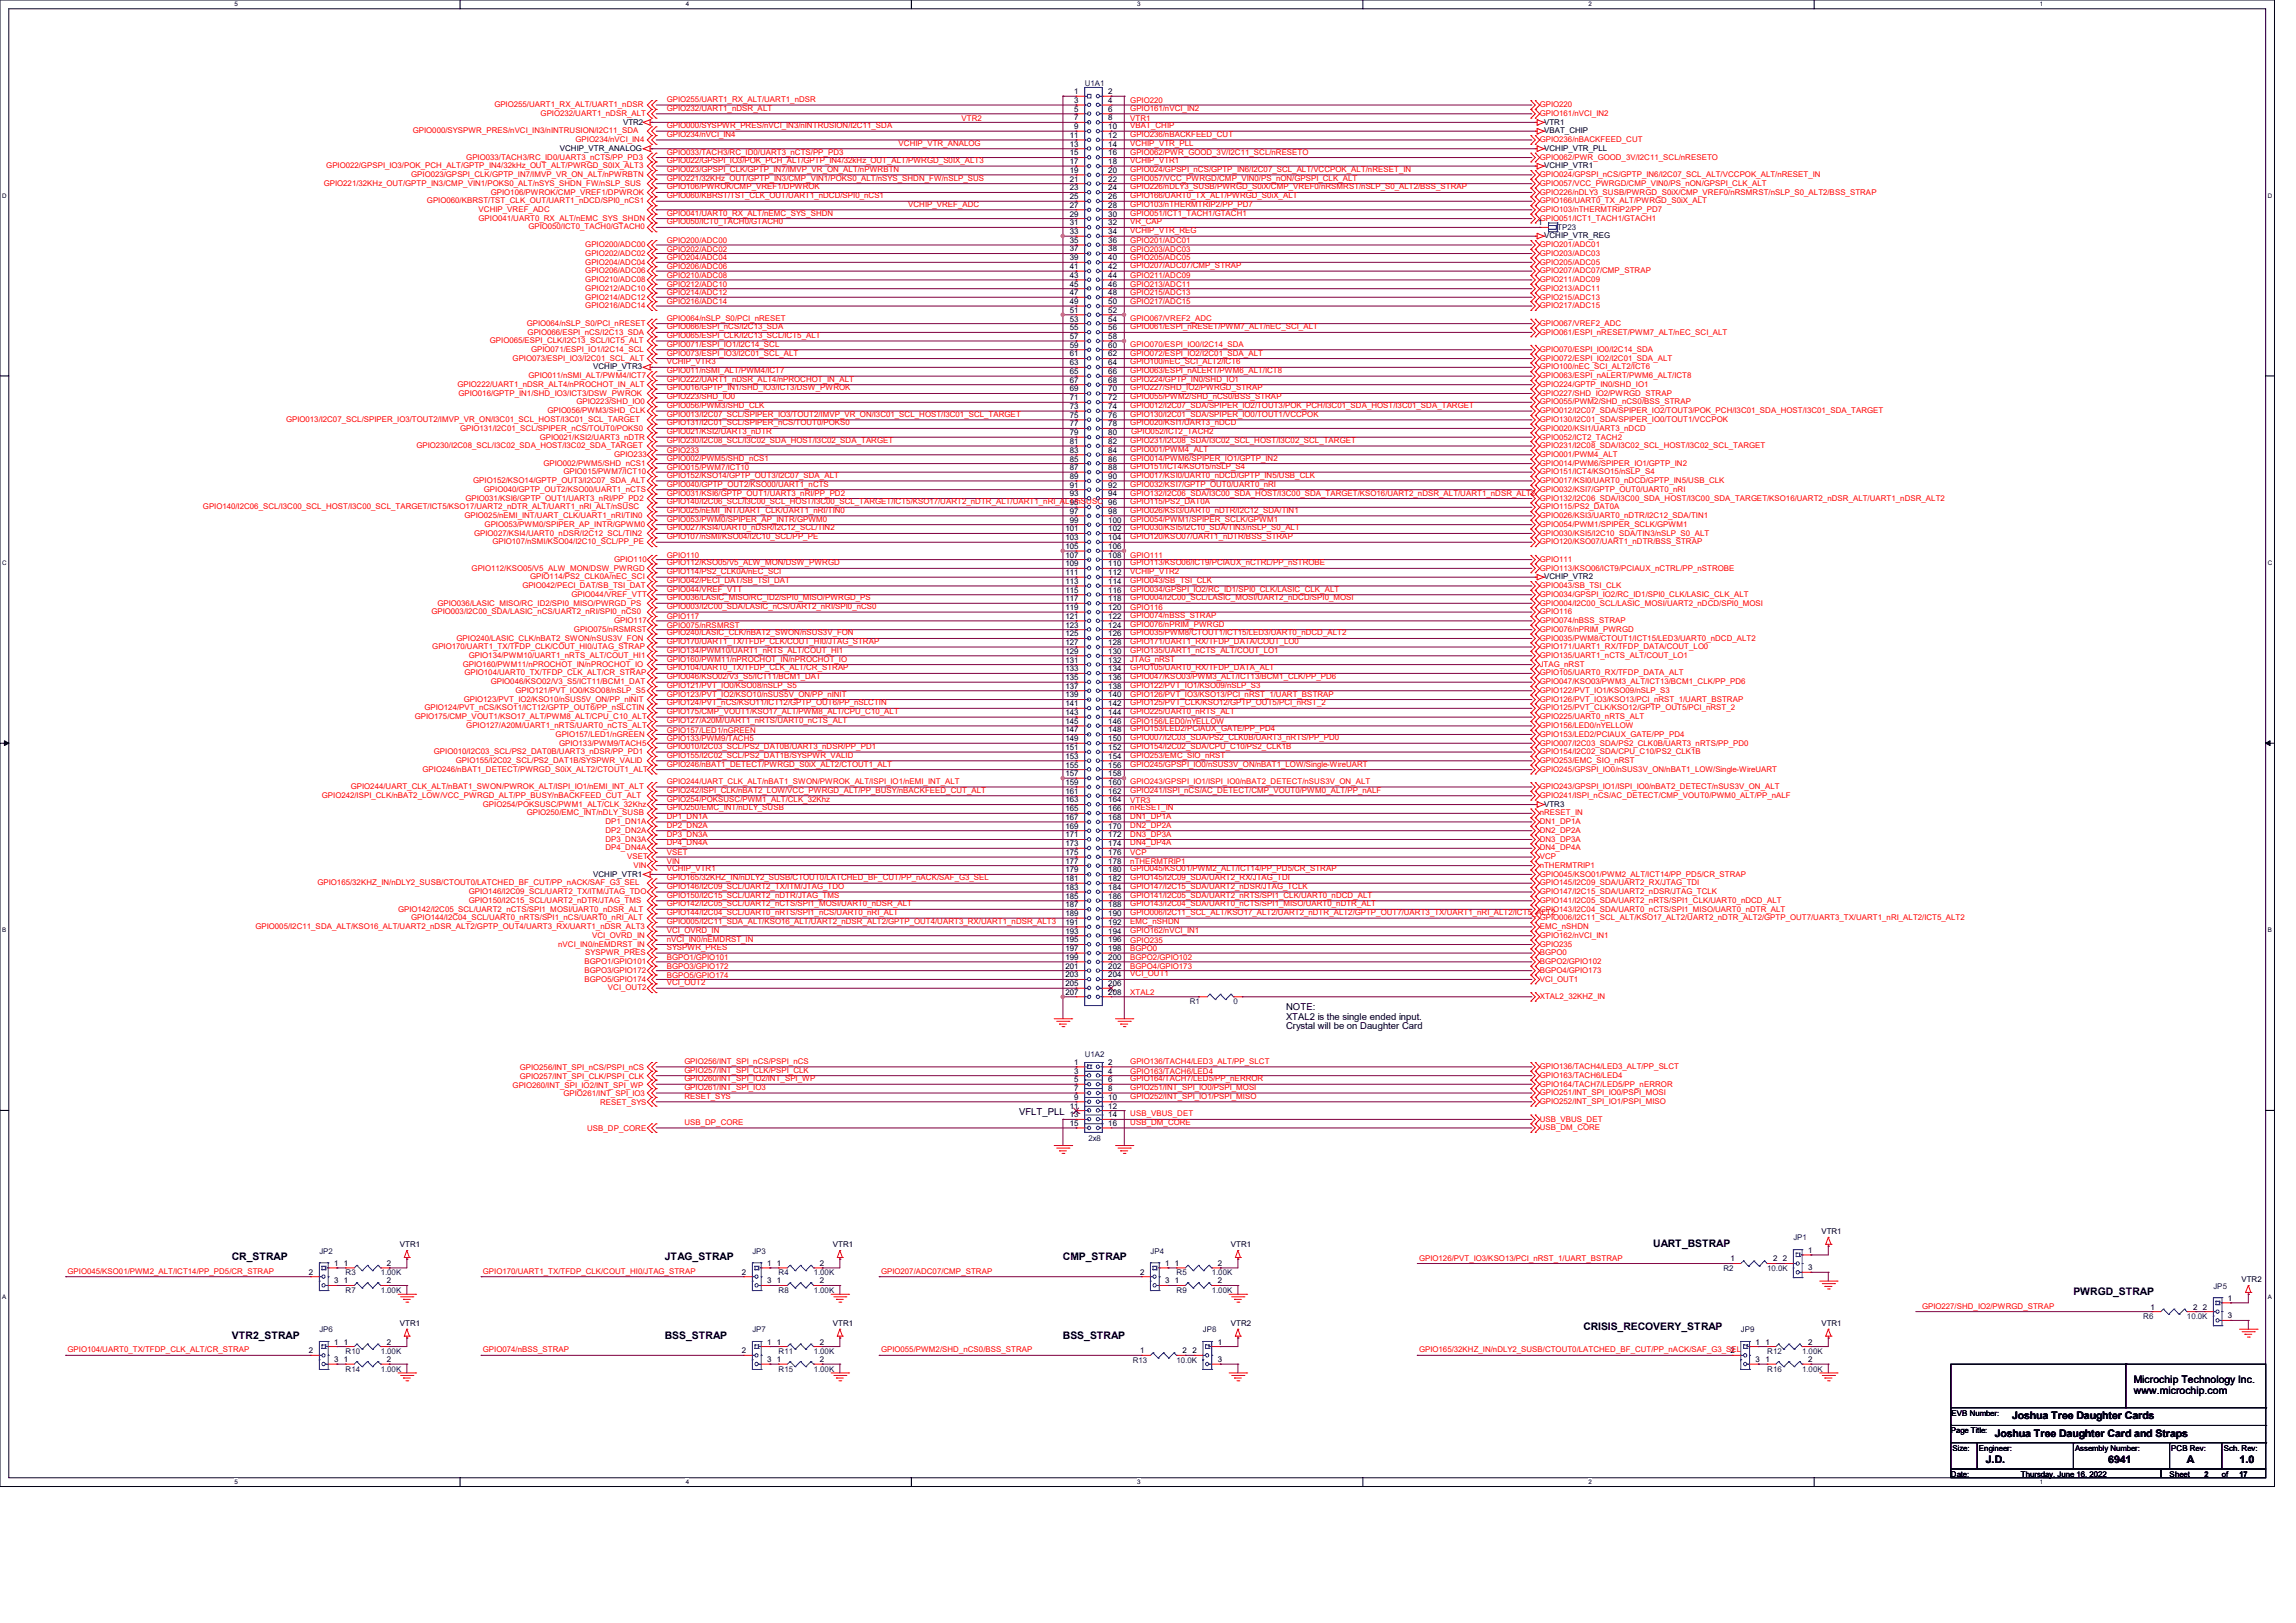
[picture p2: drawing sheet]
<svg xmlns="http://www.w3.org/2000/svg" width="420mm" height="297mm" viewBox="0 0 420 297" stroke-linecap="round" stroke-linejoin="round" font-family="sans-serif">
<defs><g id="words">
<g font-size="1.9">
<text x="42.4" y="230.6">CR_STRAP</text>
<text x="121.6" y="230.6">JTAG_STRAP</text>
<text x="194.4" y="230.6">CMP_STRAP</text>
<text x="302.4" y="228.2">UART_BSTRAP</text>
<text x="379.3" y="237">PWRGD_STRAP</text>
<text x="42.4" y="245">VTR2_STRAP</text>
<text x="121.6" y="245">BSS_STRAP</text>
<text x="194.4" y="245">BSS_STRAP</text>
<text x="289.6" y="243.4">CRISIS_RECOVERY_STRAP</text>
<text x="390.3" y="253.1">Microchip Technology Inc.</text>
<text x="390.3" y="255.1">www.microchip.com</text>
<text x="364.9" y="262.9">Joshua Tree Daughter Card and Straps</text>
<text x="368" y="259.8">Joshua Tree Daughter Cards</text>
<text x="363.3" y="267.8">J.D.</text>
<text x="385.7" y="267.8">6941</text>
<text x="400" y="267.8">A</text>
<text x="409.7" y="267.8">1.0</text>
</g>
<g font-size="1.7">
<text x="235.2" y="184.8">NOTE:</text>
<text x="235.2" y="186.6">XTAL2 is the single ended input.</text>
<text x="235.2" y="188.4">Crystal will be on Daughter Card</text>
<text x="186.4" y="204">VFLT_PLL</text>
</g>
<g font-size="1.4">
<text x="196.5" y="17.2">1</text>
<text x="202.7" y="17.2">2</text>
<text x="114" y="22.8">VTR2</text>
<text x="196.5" y="18.8">3</text>
<text x="196.5" y="20.4">5</text>
<text x="196.5" y="22">7</text>
<text x="196.5" y="23.6">9</text>
<text x="202.7" y="18.8">4</text>
<text x="202.7" y="20.4">6</text>
<text x="202.7" y="22">8</text>
<text x="202.7" y="23.6">10</text>
<text x="282.4" y="22.8">VTR1</text>
<text x="102.4" y="27.6">VCHIP_VTR_ANALOG</text>
<text x="195.7" y="25.2">11</text>
<text x="195.7" y="26.8">13</text>
<text x="195.7" y="28.4">15</text>
<text x="202.7" y="25.2">12</text>
<text x="202.7" y="26.8">14</text>
<text x="202.7" y="28.4">16</text>
<text x="282.4" y="24.4">VBAT_CHIP</text>
<text x="282.4" y="27.6">VCHIP_VTR_PLL</text>
<text x="195.7" y="30">17</text>
<text x="195.7" y="31.6">19</text>
<text x="195.7" y="33.2">21</text>
<text x="195.7" y="34.8">23</text>
<text x="202.7" y="30">18</text>
<text x="202.7" y="31.6">20</text>
<text x="202.7" y="33.2">22</text>
<text x="202.7" y="34.8">24</text>
<text x="282.4" y="30.8">VCHIP_VTR1</text>
<text x="195.7" y="36.5">25</text>
<text x="195.7" y="38">27</text>
<text x="195.7" y="39.6">29</text>
<text x="195.7" y="41.2">31</text>
<text x="202.7" y="36.5">26</text>
<text x="202.7" y="38">28</text>
<text x="202.7" y="39.6">30</text>
<text x="202.7" y="41.2">32</text>
<text x="281.3" y="41.2">1</text>
<text x="195.7" y="42.8">33</text>
<text x="195.7" y="44.5">35</text>
<text x="195.7" y="46">37</text>
<text x="195.7" y="47.6">39</text>
<text x="202.7" y="42.8">34</text>
<text x="202.7" y="44.5">36</text>
<text x="202.7" y="46">38</text>
<text x="202.7" y="47.6">40</text>
<text x="282.4" y="43.6">VCHIP_VTR_REG</text>
<text x="195.7" y="49.2">41</text>
<text x="195.7" y="50.8">43</text>
<text x="195.7" y="52.5">45</text>
<text x="202.7" y="49.2">42</text>
<text x="202.7" y="50.8">44</text>
<text x="202.7" y="52.5">46</text>
<text x="195.7" y="54">47</text>
<text x="195.7" y="55.6">49</text>
<text x="195.7" y="57.2">51</text>
<text x="195.7" y="58.8">53</text>
<text x="202.7" y="54">48</text>
<text x="202.7" y="55.6">50</text>
<text x="202.7" y="57.2">52</text>
<text x="202.7" y="58.8">54</text>
<text x="195.7" y="60.5">55</text>
<text x="195.7" y="62">57</text>
<text x="195.7" y="63.6">59</text>
<text x="195.7" y="65.2">61</text>
<text x="202.7" y="60.5">56</text>
<text x="202.7" y="62">58</text>
<text x="202.7" y="63.6">60</text>
<text x="202.7" y="65.2">62</text>
<text x="108.5" y="67.6">VCHIP_VTR3</text>
<text x="195.7" y="66.8">63</text>
<text x="195.7" y="68.5">65</text>
<text x="195.7" y="70">67</text>
<text x="195.7" y="71.6">69</text>
<text x="202.7" y="66.8">64</text>
<text x="202.7" y="68.5">66</text>
<text x="202.7" y="70">68</text>
<text x="202.7" y="71.6">70</text>
<text x="195.7" y="73.2">71</text>
<text x="195.7" y="74.8">73</text>
<text x="195.7" y="76.5">75</text>
<text x="202.7" y="73.2">72</text>
<text x="202.7" y="74.8">74</text>
<text x="202.7" y="76.5">76</text>
<text x="195.7" y="78">77</text>
<text x="195.7" y="79.6">79</text>
<text x="195.7" y="81.2">81</text>
<text x="195.7" y="82.8">83</text>
<text x="202.7" y="78">78</text>
<text x="202.7" y="79.6">80</text>
<text x="202.7" y="81.2">82</text>
<text x="202.7" y="82.8">84</text>
<text x="195.7" y="84.5">85</text>
<text x="195.7" y="86">87</text>
<text x="195.7" y="87.6">89</text>
<text x="195.7" y="89.2">91</text>
<text x="202.7" y="84.5">86</text>
<text x="202.7" y="86">88</text>
<text x="202.7" y="87.6">90</text>
<text x="202.7" y="89.2">92</text>
<text x="195.7" y="90.8">93</text>
<text x="195.7" y="92.5">95</text>
<text x="195.7" y="94">97</text>
<text x="195.7" y="95.6">99</text>
<text x="202.7" y="90.8">94</text>
<text x="202.7" y="92.5">96</text>
<text x="202.7" y="94">98</text>
<text x="202.7" y="95.6">100</text>
<text x="194.9" y="97.2">101</text>
<text x="194.9" y="98.9">103</text>
<text x="194.9" y="100.5">105</text>
<text x="202.7" y="97.2">102</text>
<text x="202.7" y="98.9">104</text>
<text x="202.7" y="100.5">106</text>
<text x="194.9" y="102">107</text>
<text x="194.9" y="103.6">109</text>
<text x="194.9" y="105.2">111</text>
<text x="194.9" y="106.9">113</text>
<text x="202.7" y="102">108</text>
<text x="202.7" y="103.6">110</text>
<text x="202.7" y="105.2">112</text>
<text x="202.7" y="106.9">114</text>
<text x="282.4" y="106">VCHIP_VTR2</text>
<text x="194.9" y="108.5">115</text>
<text x="194.9" y="110">117</text>
<text x="194.9" y="111.6">119</text>
<text x="194.9" y="113.2">121</text>
<text x="202.7" y="108.5">116</text>
<text x="202.7" y="110">118</text>
<text x="202.7" y="111.6">120</text>
<text x="202.7" y="113.2">122</text>
<text x="194.9" y="114.9">123</text>
<text x="194.9" y="116.5">125</text>
<text x="194.9" y="118">127</text>
<text x="194.9" y="119.6">129</text>
<text x="202.7" y="114.9">124</text>
<text x="202.7" y="116.5">126</text>
<text x="202.7" y="118">128</text>
<text x="202.7" y="119.6">130</text>
<text x="194.9" y="121.2">131</text>
<text x="194.9" y="122.9">133</text>
<text x="194.9" y="124.5">135</text>
<text x="202.7" y="121.2">132</text>
<text x="202.7" y="122.9">134</text>
<text x="202.7" y="124.5">136</text>
<text x="194.9" y="126">137</text>
<text x="194.9" y="127.6">139</text>
<text x="194.9" y="129.2">141</text>
<text x="194.9" y="130.9">143</text>
<text x="202.7" y="126">138</text>
<text x="202.7" y="127.6">140</text>
<text x="202.7" y="129.2">142</text>
<text x="202.7" y="130.9">144</text>
<text x="194.9" y="132.5">145</text>
<text x="194.9" y="134">147</text>
<text x="194.9" y="135.6">149</text>
<text x="194.9" y="137.2">151</text>
<text x="202.7" y="132.5">146</text>
<text x="202.7" y="134">148</text>
<text x="202.7" y="135.6">150</text>
<text x="202.7" y="137.2">152</text>
<text x="194.9" y="138.9">153</text>
<text x="194.9" y="140.5">155</text>
<text x="194.9" y="142">157</text>
<text x="194.9" y="143.6">159</text>
<text x="202.7" y="138.9">154</text>
<text x="202.7" y="140.5">156</text>
<text x="202.7" y="142">158</text>
<text x="202.7" y="143.6">160</text>
<text x="194.9" y="145.2">161</text>
<text x="194.9" y="146.9">163</text>
<text x="194.9" y="148.5">165</text>
<text x="202.7" y="145.2">162</text>
<text x="202.7" y="146.9">164</text>
<text x="202.7" y="148.5">166</text>
<text x="282.4" y="147.6">VTR3</text>
<text x="194.9" y="150">167</text>
<text x="194.9" y="151.6">169</text>
<text x="194.9" y="153.3">171</text>
<text x="194.9" y="154.9">173</text>
<text x="202.7" y="150">168</text>
<text x="202.7" y="151.6">170</text>
<text x="202.7" y="153.3">172</text>
<text x="202.7" y="154.9">174</text>
<text x="108.5" y="160.4">VCHIP_VTR1</text>
<text x="194.9" y="156.5">175</text>
<text x="194.9" y="158">177</text>
<text x="194.9" y="159.6">179</text>
<text x="194.9" y="161.3">181</text>
<text x="202.7" y="156.5">176</text>
<text x="202.7" y="158">178</text>
<text x="202.7" y="159.6">180</text>
<text x="202.7" y="161.3">182</text>
<text x="194.9" y="162.9">183</text>
<text x="194.9" y="164.5">185</text>
<text x="194.9" y="166">187</text>
<text x="194.9" y="167.6">189</text>
<text x="202.7" y="162.9">184</text>
<text x="202.7" y="164.5">186</text>
<text x="202.7" y="166">188</text>
<text x="202.7" y="167.6">190</text>
<text x="194.9" y="169.3">191</text>
<text x="194.9" y="170.9">193</text>
<text x="194.9" y="172.5">195</text>
<text x="202.7" y="169.3">192</text>
<text x="202.7" y="170.9">194</text>
<text x="202.7" y="172.5">196</text>
<text x="194.9" y="174">197</text>
<text x="194.9" y="175.6">199</text>
<text x="194.9" y="177.3">201</text>
<text x="194.9" y="178.9">203</text>
<text x="202.7" y="174">198</text>
<text x="202.7" y="175.6">200</text>
<text x="202.7" y="177.3">202</text>
<text x="202.7" y="178.9">204</text>
<text x="194.9" y="180.5">205</text>
<text x="194.9" y="182">207</text>
<text x="202.7" y="180.5">206</text>
<text x="202.7" y="182">208</text>
<text x="196.5" y="194.9">1</text>
<text x="196.5" y="196.5">3</text>
<text x="202.7" y="196.5">4</text>
<text x="202.7" y="194.9">2</text>
<text x="195.7" y="202.9">11</text>
<text x="196.5" y="198">5</text>
<text x="196.5" y="199.6">7</text>
<text x="196.5" y="201.3">9</text>
<text x="202.7" y="198">6</text>
<text x="202.7" y="199.6">8</text>
<text x="202.7" y="201.3">10</text>
<text x="202.7" y="202.9">12</text>
<text x="195.7" y="204.5">13</text>
<text x="195.7" y="206">15</text>
<text x="202.7" y="204.5">14</text>
<text x="202.7" y="206">16</text>
<text x="333.2" y="225.9">VTR1</text>
<text x="56.5" y="233.3">2</text>
<text x="61.1" y="231.7">1</text>
<text x="62.9" y="231.7">1</text>
<text x="70.7" y="231.7">2</text>
<text x="73.2" y="228.3">VTR1</text>
<text x="135.7" y="233.3">2</text>
<text x="140.3" y="231.7">1</text>
<text x="142.1" y="231.7">1</text>
<text x="149.9" y="231.7">2</text>
<text x="152.4" y="228.3">VTR1</text>
<text x="208.5" y="233.3">2</text>
<text x="213.1" y="231.7">1</text>
<text x="214.9" y="231.7">1</text>
<text x="222.8" y="231.7">2</text>
<text x="225.2" y="228.3">VTR1</text>
<text x="316.5" y="230.8">1</text>
<text x="324.4" y="230.8">2</text>
<text x="326.1" y="230.8">2</text>
<text x="330.8" y="229.3">1</text>
<text x="330.8" y="232.5">3</text>
<text x="61.1" y="234.9">3</text>
<text x="62.9" y="234.9">1</text>
<text x="70.7" y="234.9">2</text>
<text x="140.3" y="234.9">3</text>
<text x="142.1" y="234.9">1</text>
<text x="149.9" y="234.9">2</text>
<text x="213.1" y="234.9">3</text>
<text x="214.9" y="234.9">1</text>
<text x="222.8" y="234.9">2</text>
<text x="393.4" y="239.7">1</text>
<text x="401.2" y="239.7">2</text>
<text x="403" y="239.7">2</text>
<text x="407.5" y="238">1</text>
<text x="410" y="234.7">VTR2</text>
<text x="73.2" y="242.7">VTR1</text>
<text x="152.4" y="242.7">VTR1</text>
<text x="225.2" y="242.7">VTR2</text>
<text x="333.2" y="242.7">VTR1</text>
<text x="407.5" y="241.3">3</text>
<text x="56.5" y="247.7">2</text>
<text x="61.1" y="246">1</text>
<text x="61.1" y="249.3">3</text>
<text x="62.9" y="246">1</text>
<text x="62.9" y="249.3">1</text>
<text x="70.7" y="246">2</text>
<text x="70.7" y="249.3">2</text>
<text x="135.7" y="247.7">2</text>
<text x="140.3" y="246">1</text>
<text x="140.3" y="249.3">3</text>
<text x="142.1" y="249.3">1</text>
<text x="142.1" y="246">1</text>
<text x="149.9" y="249.3">2</text>
<text x="149.9" y="246">2</text>
<text x="208.5" y="247.7">1</text>
<text x="216.3" y="247.7">2</text>
<text x="218.1" y="247.7">2</text>
<text x="222.8" y="246">1</text>
<text x="222.8" y="249.3">3</text>
<text x="316.5" y="247.7">2</text>
<text x="321.1" y="246">1</text>
<text x="321.1" y="249.3">3</text>
<text x="323" y="249.3">1</text>
<text x="323" y="246">1</text>
<text x="330.8" y="249.3">2</text>
<text x="330.8" y="246">2</text>
<text x="356.9" y="262.2">Page Title:</text>
<text x="357" y="259.2">EVB Number:</text>
<text x="357.2" y="265.6">Size:</text>
<text x="362" y="265.6">Engineer:</text>
<text x="379.6" y="265.6">Assembly Number:</text>
<text x="397.2" y="265.6">PCB Rev:</text>
<text x="406.8" y="265.6">Sch. Rev:</text>
<text x="356.9" y="270.2">Date:</text>
<text x="369.7" y="270.2">Thursday, June 16, 2022</text>
<text x="396.9" y="270.2">Sheet</text>
<text x="403.3" y="270.2">2</text>
<text x="406.4" y="270.2">of</text>
<text x="409.7" y="270.2">17</text>
</g>
<g font-size="1.4" fill="#000080">
<text x="198.4" y="15.7">U1A1</text>
<text x="284.9" y="42.2">TP23</text>
<text x="217.6" y="183.8">R1</text>
<text x="225.6" y="183.8">0</text>
<text x="198.4" y="193.4">U1A2</text>
<text x="199.1" y="208.8">2x8</text>
<text x="328" y="227">JP1</text>
<text x="58.4" y="229.4">JP2</text>
<text x="63.2" y="233.4">R3</text>
<text x="69.6" y="233.4">1.00K</text>
<text x="137.6" y="229.4">JP3</text>
<text x="142.4" y="233.4">R4</text>
<text x="148.8" y="233.4">1.00K</text>
<text x="210.4" y="229.4">JP4</text>
<text x="215.2" y="233.4">R5</text>
<text x="221.7" y="233.4">1.00K</text>
<text x="315.3" y="232.6">R2</text>
<text x="323.3" y="232.6">10.0K</text>
<text x="63.2" y="236.6">R7</text>
<text x="69.6" y="236.6">1.00K</text>
<text x="142.4" y="236.6">R8</text>
<text x="148.8" y="236.6">1.00K</text>
<text x="215.2" y="236.6">R9</text>
<text x="221.7" y="236.6">1.00K</text>
<text x="404.9" y="235.8">JP5</text>
<text x="58.4" y="243.8">JP6</text>
<text x="137.6" y="243.8">JP7</text>
<text x="220" y="243.8">JP8</text>
<text x="318.4" y="243.8">JP9</text>
<text x="392.1" y="241.4">R6</text>
<text x="400" y="241.4">10.0K</text>
<text x="63.2" y="247.8">R10</text>
<text x="63.2" y="251">R14</text>
<text x="69.6" y="247.8">1.00K</text>
<text x="69.6" y="251">1.00K</text>
<text x="142.4" y="251">R15</text>
<text x="142.4" y="247.8">R11</text>
<text x="148.8" y="251">1.00K</text>
<text x="148.8" y="247.8">1.00K</text>
<text x="207.2" y="249.4">R13</text>
<text x="215.2" y="249.4">10.0K</text>
<text x="323.3" y="251">R16</text>
<text x="323.3" y="247.8">R12</text>
<text x="329.6" y="251">1.00K</text>
<text x="329.6" y="247.8">1.00K</text>
</g>
<g font-size="1.4" fill="#f00">
<text x="90.4" y="19.6">GPIO255/UART1_RX_ALT/UART1_nDSR</text>
<text x="98.9" y="21.2">GPIO232/UART1_nDSR_ALT</text>
<text x="122" y="18.7">GPIO255/UART1_RX_ALT/UART1_nDSR</text>
<text x="122" y="20.3">GPIO232/UART1_nDSR_ALT</text>
<text x="122" y="23.5">GPIO000/SYSPWR_PRES/nVCI_IN3/nINTRUSION/I2C11_SDA</text>
<text x="175.9" y="22.1">VTR2</text>
<text x="206.8" y="18.9">GPIO220</text>
<text x="206.8" y="20.3">GPIO161/nVCI_IN2</text>
<text x="206.8" y="22.1">VTR1</text>
<text x="206.8" y="23.5">VBAT_CHIP</text>
<text x="281.6" y="21.2">GPIO161/nVCI_IN2</text>
<text x="281.6" y="19.6">GPIO220</text>
<text x="75.5" y="24.4">GPIO000/SYSPWR_PRES/nVCI_IN3/nINTRUSION/I2C11_SDA</text>
<text x="85.3" y="29.2">GPIO033/TACH3/RC_ID0/UART3_nCTS/PP_PD3</text>
<text x="105.3" y="26">GPIO234/nVCI_IN4</text>
<text x="122" y="25.1">GPIO234/nVCI_IN4</text>
<text x="122" y="28.3">GPIO033/TACH3/RC_ID0/UART3_nCTS/PP_PD3</text>
<text x="122" y="29.8">GPIO022/GPSPI_IO3/POK_PCH_ALT/GPTP_IN4/32kHz_OUT_ALT/PWRGD_S0IX_ALT3</text>
<text x="164.4" y="26.7">VCHIP_VTR_ANALOG</text>
<text x="206.8" y="25.1">GPIO236/nBACKFEED_CUT</text>
<text x="206.8" y="26.7">VCHIP_VTR_PLL</text>
<text x="206.8" y="28.3">GPIO062/PWR_GOOD_3V/I2C11_SCL/nRESETO</text>
<text x="206.8" y="29.8">VCHIP_VTR1</text>
<text x="281.6" y="26">GPIO236/nBACKFEED_CUT</text>
<text x="281.6" y="29.2">GPIO062/PWR_GOOD_3V/I2C11_SCL/nRESETO</text>
<text x="59.2" y="34">GPIO221/32KHz_OUT/GPTP_IN3/CMP_VIN1/POKS0_ALT/nSYS_SHDN_FW/nSLP_SUS</text>
<text x="59.7" y="30.8">GPIO022/GPSPI_IO3/POK_PCH_ALT/GPTP_IN4/32kHz_OUT_ALT/PWRGD_S0IX_ALT3</text>
<text x="75.2" y="32.4">GPIO023/GPSPI_CLK/GPTP_IN7/IMVP_VR_ON_ALT/nPWRBTN</text>
<text x="89.8" y="35.6">GPIO106/PWROK/CMP_VREF1/DPWROK</text>
<text x="122" y="31.5">GPIO023/GPSPI_CLK/GPTP_IN7/IMVP_VR_ON_ALT/nPWRBTN</text>
<text x="122" y="33.1">GPIO221/32KHz_OUT/GPTP_IN3/CMP_VIN1/POKS0_ALT/nSYS_SHDN_FW/nSLP_SUS</text>
<text x="122" y="34.7">GPIO106/PWROK/CMP_VREF1/DPWROK</text>
<text x="206.8" y="31.5">GPIO024/GPSPI_nCS/GPTP_IN6/I2C07_SCL_ALT/VCCPOK_ALT/nRESET_IN</text>
<text x="206.8" y="33.1">GPIO057/VCC_PWRGD/CMP_VIN0/PS_nON/GPSPI_CLK_ALT</text>
<text x="206.8" y="34.7">GPIO226/nDLY3_SUSB/PWRGD_S0iX/CMP_VREF0/nRSMRST/nSLP_S0_ALT2/BSS_STRAP</text>
<text x="281.6" y="32.4">GPIO024/GPSPI_nCS/GPTP_IN6/I2C07_SCL_ALT/VCCPOK_ALT/nRESET_IN</text>
<text x="281.6" y="34">GPIO057/VCC_PWRGD/CMP_VIN0/PS_nON/GPSPI_CLK_ALT</text>
<text x="281.6" y="35.6">GPIO226/nDLY3_SUSB/PWRGD_S0iX/CMP_VREF0/nRSMRST/nSLP_S0_ALT2/BSS_STRAP</text>
<text x="78.1" y="37.2">GPIO060/KBRST/TST_CLK_OUT/UART1_nDCD/SPI0_nCS1</text>
<text x="87.5" y="40.4">GPIO041/UART0_RX_ALT/nEMC_SYS_SHDN</text>
<text x="87.5" y="38.8">VCHIP_VREF_ADC</text>
<text x="96.6" y="42">GPIO050/ICT0_TACH0/GTACH0</text>
<text x="122" y="36.3">GPIO060/KBRST/TST_CLK_OUT/UART1_nDCD/SPI0_nCS1</text>
<text x="122" y="39.5">GPIO041/UART0_RX_ALT/nEMC_SYS_SHDN</text>
<text x="122" y="41.1">GPIO050/ICT0_TACH0/GTACH0</text>
<text x="166.1" y="37.8">VCHIP_VREF_ADC</text>
<text x="206.8" y="36.3">GPIO166/UART0_TX_ALT/PWRGD_S0iX_ALT</text>
<text x="206.8" y="37.8">GPIO103/nTHERMTRIP2/PP_PD7</text>
<text x="206.8" y="39.5">GPIO051/ICT1_TACH1/GTACH1</text>
<text x="206.8" y="41.1">VR_CAP</text>
<text x="281.6" y="37.2">GPIO166/UART0_TX_ALT/PWRGD_S0iX_ALT</text>
<text x="281.6" y="38.8">GPIO103/nTHERMTRIP2/PP_PD7</text>
<text x="281.6" y="40.4">GPIO051/ICT1_TACH1/GTACH1</text>
<text x="107.1" y="45.2">GPIO200/ADC00</text>
<text x="107.1" y="46.8">GPIO202/ADC02</text>
<text x="122" y="44.5">GPIO200/ADC00</text>
<text x="122" y="46.1">GPIO202/ADC02</text>
<text x="122" y="47.7">GPIO204/ADC04</text>
<text x="206.8" y="42.7">VCHIP_VTR_REG</text>
<text x="206.8" y="44.5">GPIO201/ADC01</text>
<text x="206.8" y="46.1">GPIO203/ADC03</text>
<text x="206.8" y="47.7">GPIO205/ADC05</text>
<text x="281.6" y="45.2">GPIO201/ADC01</text>
<text x="281.6" y="46.8">GPIO203/ADC03</text>
<text x="107.1" y="48.4">GPIO204/ADC04</text>
<text x="107.1" y="50">GPIO206/ADC06</text>
<text x="107.1" y="51.6">GPIO210/ADC08</text>
<text x="107.1" y="53.2">GPIO212/ADC10</text>
<text x="122" y="49.3">GPIO206/ADC06</text>
<text x="122" y="50.9">GPIO210/ADC08</text>
<text x="122" y="52.5">GPIO212/ADC10</text>
<text x="206.8" y="49.1">GPIO207/ADC07/CMP_STRAP</text>
<text x="206.8" y="50.9">GPIO211/ADC09</text>
<text x="206.8" y="52.5">GPIO213/ADC11</text>
<text x="281.6" y="48.4">GPIO205/ADC05</text>
<text x="281.6" y="50">GPIO207/ADC07/CMP_STRAP</text>
<text x="281.6" y="51.6">GPIO211/ADC09</text>
<text x="281.6" y="53.2">GPIO213/ADC11</text>
<text x="96.4" y="59.6">GPIO064/nSLP_S0/PCI_nRESET</text>
<text x="107.1" y="54.8">GPIO214/ADC12</text>
<text x="107.1" y="56.4">GPIO216/ADC14</text>
<text x="122" y="54.1">GPIO214/ADC12</text>
<text x="122" y="55.7">GPIO216/ADC14</text>
<text x="122" y="58.7">GPIO064/nSLP_S0/PCI_nRESET</text>
<text x="206.8" y="54.1">GPIO215/ADC13</text>
<text x="206.8" y="55.7">GPIO217/ADC15</text>
<text x="206.8" y="58.7">GPIO067/VREF2_ADC</text>
<text x="281.6" y="54.8">GPIO215/ADC13</text>
<text x="281.6" y="56.4">GPIO217/ADC15</text>
<text x="281.6" y="59.6">GPIO067/VREF2_ADC</text>
<text x="89.6" y="62.8">GPIO065/ESPI_CLK/I2C13_SCL/ICT5_ALT</text>
<text x="93.8" y="66">GPIO073/ESPI_IO3/I2C01_SCL_ALT</text>
<text x="96.5" y="61.2">GPIO066/ESPI_nCS/I2C13_SDA</text>
<text x="97.2" y="64.4">GPIO071/ESPI_IO1/I2C14_SCL</text>
<text x="122" y="60.3">GPIO066/ESPI_nCS/I2C13_SDA</text>
<text x="122" y="61.9">GPIO065/ESPI_CLK/I2C13_SCL/ICT5_ALT</text>
<text x="122" y="63.5">GPIO071/ESPI_IO1/I2C14_SCL</text>
<text x="122" y="65.1">GPIO073/ESPI_IO3/I2C01_SCL_ALT</text>
<text x="206.8" y="60.3">GPIO061/ESPI_nRESET/PWM7_ALT/nEC_SCI_ALT</text>
<text x="206.8" y="63.5">GPIO070/ESPI_IO0/I2C14_SDA</text>
<text x="206.8" y="65.1">GPIO072/ESPI_IO2/I2C01_SDA_ALT</text>
<text x="281.6" y="61.2">GPIO061/ESPI_nRESET/PWM7_ALT/nEC_SCI_ALT</text>
<text x="281.6" y="64.4">GPIO070/ESPI_IO0/I2C14_SDA</text>
<text x="281.6" y="66">GPIO072/ESPI_IO2/I2C01_SDA_ALT</text>
<text x="83.7" y="70.8">GPIO222/UART1_nDSR_ALT4/nPROCHOT_IN_ALT</text>
<text x="96.6" y="69.2">GPIO011/nSMI_ALT/PWM4/ICT7</text>
<text x="122" y="66.7">VCHIP_VTR3</text>
<text x="122" y="68.3">GPIO011/nSMI_ALT/PWM4/ICT7</text>
<text x="122" y="69.9">GPIO222/UART1_nDSR_ALT4/nPROCHOT_IN_ALT</text>
<text x="122" y="71.5">GPIO016/GPTP_IN1/SHD_IO3/ICT3/DSW_PWROK</text>
<text x="206.8" y="66.7">GPIO100/nEC_SCI_ALT2/ICT6</text>
<text x="206.8" y="68.3">GPIO063/ESPI_nALERT/PWM6_ALT/ICT8</text>
<text x="206.8" y="69.9">GPIO224/GPTP_IN0/SHD_IO1</text>
<text x="206.8" y="71.5">GPIO227/SHD_IO2/PWRGD_STRAP</text>
<text x="281.6" y="67.6">GPIO100/nEC_SCI_ALT2/ICT6</text>
<text x="281.6" y="69.2">GPIO063/ESPI_nALERT/PWM6_ALT/ICT8</text>
<text x="281.6" y="70.8">GPIO224/GPTP_IN0/SHD_IO1</text>
<text x="52.3" y="77.2">GPIO013/I2C07_SCL/SPIPER_IO3/TOUT2/IMVP_VR_ON/I3C01_SCL_HOST/I3C01_SCL_TARGET</text>
<text x="83.9" y="72.4">GPIO016/GPTP_IN1/SHD_IO3/ICT3/DSW_PWROK</text>
<text x="100.2" y="75.6">GPIO056/PWM3/SHD_CLK</text>
<text x="105.5" y="74">GPIO223/SHD_IO0</text>
<text x="122" y="73.1">GPIO223/SHD_IO0</text>
<text x="122" y="74.7">GPIO056/PWM3/SHD_CLK</text>
<text x="122" y="76.3">GPIO013/I2C07_SCL/SPIPER_IO3/TOUT2/IMVP_VR_ON/I3C01_SCL_HOST/I3C01_SCL_TARGET</text>
<text x="122" y="77.9">GPIO131/I2C01_SCL/SPIPER_nCS/TOUT0/POKS0</text>
<text x="206.8" y="73.1">GPIO055/PWM2/SHD_nCS0/BSS_STRAP</text>
<text x="206.8" y="74.7">GPIO012/I2C07_SDA/SPIPER_IO2/TOUT3/POK_PCH/I3C01_SDA_HOST/I3C01_SDA_TARGET</text>
<text x="206.8" y="76.3">GPIO130/I2C01_SDA/SPIPER_IO0/TOUT1/VCCPOK</text>
<text x="206.8" y="77.9">GPIO020/KSI1/UART3_nDCD</text>
<text x="281.6" y="72.4">GPIO227/SHD_IO2/PWRGD_STRAP</text>
<text x="281.6" y="74">GPIO055/PWM2/SHD_nCS0/BSS_STRAP</text>
<text x="281.6" y="75.6">GPIO012/I2C07_SDA/SPIPER_IO2/TOUT3/POK_PCH/I3C01_SDA_HOST/I3C01_SDA_TARGET</text>
<text x="281.6" y="77.2">GPIO130/I2C01_SDA/SPIPER_IO0/TOUT1/VCCPOK</text>
<text x="76.2" y="82">GPIO230/I2C08_SCL/I3C02_SDA_HOST/I3C02_SDA_TARGET</text>
<text x="84.2" y="78.8">GPIO131/I2C01_SCL/SPIPER_nCS/TOUT0/POKS0</text>
<text x="98.7" y="80.4">GPIO021/KSI2/UART3_nDTR</text>
<text x="112.4" y="83.6">GPIO233</text>
<text x="122" y="79.5">GPIO021/KSI2/UART3_nDTR</text>
<text x="122" y="81.1">GPIO230/I2C08_SCL/I3C02_SDA_HOST/I3C02_SDA_TARGET</text>
<text x="122" y="82.9">GPIO233</text>
<text x="206.8" y="81.1">GPIO231/I2C08_SDA/I3C02_SCL_HOST/I3C02_SCL_TARGET</text>
<text x="206.8" y="82.7">GPIO001/PWM4_ALT</text>
<text x="206.9" y="79.5">GPIO052/ICT2_TACH2</text>
<text x="281.6" y="78.8">GPIO020/KSI1/UART3_nDCD</text>
<text x="281.6" y="80.4">GPIO052/ICT2_TACH2</text>
<text x="281.6" y="82">GPIO231/I2C08_SDA/I3C02_SCL_HOST/I3C02_SCL_TARGET</text>
<text x="281.6" y="83.6">GPIO001/PWM4_ALT</text>
<text x="86.6" y="88.4">GPIO152/KSO14/GPTP_OUT3/I2C07_SDA_ALT</text>
<text x="99.4" y="85.2">GPIO002/PWM5/SHD_nCS1</text>
<text x="103.1" y="86.8">GPIO015/PWM7/ICT10</text>
<text x="122" y="84.3">GPIO002/PWM5/SHD_nCS1</text>
<text x="122" y="86.1">GPIO015/PWM7/ICT10</text>
<text x="122" y="87.5">GPIO152/KSO14/GPTP_OUT3/I2C07_SDA_ALT</text>
<text x="122" y="89.1">GPIO040/GPTP_OUT2/KSO00/UART1_nCTS</text>
<text x="206.8" y="84.3">GPIO014/PWM6/SPIPER_IO1/GPTP_IN2</text>
<text x="206.8" y="85.9">GPIO151/ICT4/KSO15/nSLP_S4</text>
<text x="206.8" y="87.5">GPIO017/KSI0/UART0_nDCD/GPTP_IN5/USB_CLK</text>
<text x="206.8" y="89.1">GPIO032/KSI7/GPTP_OUT0/UART0_nRI</text>
<text x="281.6" y="85.2">GPIO014/PWM6/SPIPER_IO1/GPTP_IN2</text>
<text x="281.6" y="86.8">GPIO151/ICT4/KSO15/nSLP_S4</text>
<text x="281.6" y="88.4">GPIO017/KSI0/UART0_nDCD/GPTP_IN5/USB_CLK</text>
<text x="37.1" y="93.2">GPIO140/I2C06_SCL/I3C00_SCL_HOST/I3C00_SCL_TARGET/ICT5/KSO17/UART2_nDTR_ALT/UART1_nRI_ALT/nSUSC</text>
<text x="85" y="94.8">GPIO025/nEMI_INT/UART_CLK/UART1_nRI/TIN0</text>
<text x="85.1" y="91.6">GPIO031/KSI6/GPTP_OUT1/UART3_nRI/PP_PD2</text>
<text x="88.5" y="90">GPIO040/GPTP_OUT2/KSO00/UART1_nCTS</text>
<text x="122" y="90.7">GPIO031/KSI6/GPTP_OUT1/UART3_nRI/PP_PD2</text>
<text x="122" y="92.3">GPIO140/I2C06_SCL/I3C00_SCL_HOST/I3C00_SCL_TARGET/ICT5/KSO17/UART2_nDTR_ALT/UART1_nRI_ALT/nSUSC</text>
<text x="122" y="93.9">GPIO025/nEMI_INT/UART_CLK/UART1_nRI/TIN0</text>
<text x="122" y="95.5">GPIO053/PWM0/SPIPER_AP_INTR/GPWM0</text>
<text x="206.8" y="90.7">GPIO132/I2C06_SDA/I3C00_SDA_HOST/I3C00_SDA_TARGET/KSO16/UART2_nDSR_ALT/UART1_nDSR_ALT2</text>
<text x="206.8" y="92.3">GPIO115/PS2_DAT0A</text>
<text x="206.8" y="93.9">GPIO026/KSI3/UART0_nDTR/I2C12_SDA/TIN1</text>
<text x="206.8" y="95.5">GPIO054/PWM1/SPIPER_SCLK/GPWM1</text>
<text x="281.6" y="90">GPIO032/KSI7/GPTP_OUT0/UART0_nRI</text>
<text x="281.6" y="91.6">GPIO132/I2C06_SDA/I3C00_SDA_HOST/I3C00_SDA_TARGET/KSO16/UART2_nDSR_ALT/UART1_nDSR_ALT2</text>
<text x="281.6" y="93.2">GPIO115/PS2_DAT0A</text>
<text x="281.6" y="94.8">GPIO026/KSI3/UART0_nDTR/I2C12_SDA/TIN1</text>
<text x="86.7" y="98">GPIO027/KSI4/UART0_nDSR/I2C12_SCL/TIN2</text>
<text x="88.6" y="96.4">GPIO053/PWM0/SPIPER_AP_INTR/GPWM0</text>
<text x="90.1" y="99.6">GPIO107/nSMI/KSO04/I2C10_SCL/PP_PE</text>
<text x="122" y="97.1">GPIO027/KSI4/UART0_nDSR/I2C12_SCL/TIN2</text>
<text x="122" y="98.7">GPIO107/nSMI/KSO04/I2C10_SCL/PP_PE</text>
<text x="206.8" y="97.1">GPIO030/KSI5/I2C10_SDA/TIN3/nSLP_S0_ALT</text>
<text x="206.8" y="98.7">GPIO120/KSO07/UART1_nDTR/BSS_STRAP</text>
<text x="281.6" y="96.4">GPIO054/PWM1/SPIPER_SCLK/GPWM1</text>
<text x="281.6" y="98">GPIO030/KSI5/I2C10_SDA/TIN3/nSLP_S0_ALT</text>
<text x="281.6" y="99.6">GPIO120/KSO07/UART1_nDTR/BSS_STRAP</text>
<text x="86.3" y="104.4">GPIO112/KSO05/V5_ALW_MON/DSW_PWRGD</text>
<text x="95.5" y="107.6">GPIO042/PECI_DAT/SB_TSI_DAT</text>
<text x="97" y="106">GPIO114/PS2_CLK0A/nEC_SCI</text>
<text x="112.4" y="102.8">GPIO110</text>
<text x="122" y="102.1">GPIO110</text>
<text x="122" y="103.5">GPIO112/KSO05/V5_ALW_MON/DSW_PWRGD</text>
<text x="122" y="105.1">GPIO114/PS2_CLK0A/nEC_SCI</text>
<text x="122" y="106.7">GPIO042/PECI_DAT/SB_TSI_DAT</text>
<text x="206.8" y="102.1">GPIO111</text>
<text x="206.8" y="103.5">GPIO113/KSO06/ICT9/PCIAUX_nCTRL/PP_nSTROBE</text>
<text x="206.8" y="105.1">VCHIP_VTR2</text>
<text x="206.8" y="106.7">GPIO043/SB_TSI_CLK</text>
<text x="281.6" y="102.8">GPIO111</text>
<text x="281.6" y="104.4">GPIO113/KSO06/ICT9/PCIAUX_nCTRL/PP_nSTROBE</text>
<text x="281.6" y="107.6">GPIO043/SB_TSI_CLK</text>
<text x="78.9" y="112.4">GPIO003/I2C00_SDA/LASIC_nCS/UART2_nRI/SPI0_nCS0</text>
<text x="80" y="110.8">GPIO036/LASIC_MISO/RC_ID2/SPI0_MISO/PWRGD_PS</text>
<text x="104.5" y="109.2">GPIO044/VREF_VTT</text>
<text x="122" y="108.3">GPIO044/VREF_VTT</text>
<text x="122" y="109.9">GPIO036/LASIC_MISO/RC_ID2/SPI0_MISO/PWRGD_PS</text>
<text x="122" y="111.5">GPIO003/I2C00_SDA/LASIC_nCS/UART2_nRI/SPI0_nCS0</text>
<text x="122" y="113.3">GPIO117</text>
<text x="206.8" y="108.3">GPIO034/GPSPI_IO2/RC_ID1/SPI0_CLK/LASIC_CLK_ALT</text>
<text x="206.8" y="109.9">GPIO004/I2C00_SCL/LASIC_MOSI/UART2_nDCD/SPI0_MOSI</text>
<text x="206.8" y="111.7">GPIO116</text>
<text x="206.8" y="113.1">GPIO074/nBSS_STRAP</text>
<text x="281.6" y="109.2">GPIO034/GPSPI_IO2/RC_ID1/SPI0_CLK/LASIC_CLK_ALT</text>
<text x="281.6" y="110.8">GPIO004/I2C00_SCL/LASIC_MOSI/UART2_nDCD/SPI0_MOSI</text>
<text x="281.6" y="112.4">GPIO116</text>
<text x="79.1" y="118.8">GPIO170/UART1_TX/TFDP_CLK/COUT_HI0/JTAG_STRAP</text>
<text x="83.5" y="117.2">GPIO240/LASIC_CLK/nBAT2_SWON/nSUS3V_FON</text>
<text x="105" y="115.6">GPIO075/nRSMRST</text>
<text x="112.4" y="114">GPIO117</text>
<text x="122" y="114.9">GPIO075/nRSMRST</text>
<text x="122" y="116.3">GPIO240/LASIC_CLK/nBAT2_SWON/nSUS3V_FON</text>
<text x="122" y="117.9">GPIO170/UART1_TX/TFDP_CLK/COUT_HI0/JTAG_STRAP</text>
<text x="122" y="119.5">GPIO134/PWM10/UART1_nRTS_ALT/COUT_HI1</text>
<text x="206.8" y="114.7">GPIO076/nPRIM_PWRGD</text>
<text x="206.8" y="116.3">GPIO035/PWM8/CTOUT1/ICT15/LED3/UART0_nDCD_ALT2</text>
<text x="206.8" y="117.9">GPIO171/UART1_RX/TFDP_DATA/COUT_LO0</text>
<text x="206.8" y="119.5">GPIO135/UART1_nCTS_ALT/COUT_LO1</text>
<text x="281.6" y="114">GPIO074/nBSS_STRAP</text>
<text x="281.6" y="115.6">GPIO076/nPRIM_PWRGD</text>
<text x="281.6" y="117.2">GPIO035/PWM8/CTOUT1/ICT15/LED3/UART0_nDCD_ALT2</text>
<text x="281.6" y="118.8">GPIO171/UART1_RX/TFDP_DATA/COUT_LO0</text>
<text x="84.7" y="122">GPIO160/PWM11/nPROCHOT_IN/nPROCHOT_IO</text>
<text x="85" y="123.6">GPIO104/UART0_TX/TFDP_CLK_ALT/CR_STRAP</text>
<text x="85.8" y="120.4">GPIO134/PWM10/UART1_nRTS_ALT/COUT_HI1</text>
<text x="89.8" y="125.2">GPIO046/KSO02/V3_S5/ICT11/BCM1_DAT</text>
<text x="122" y="121.1">GPIO160/PWM11/nPROCHOT_IN/nPROCHOT_IO</text>
<text x="122" y="122.7">GPIO104/UART0_TX/TFDP_CLK_ALT/CR_STRAP</text>
<text x="122" y="124.3">GPIO046/KSO02/V3_S5/ICT11/BCM1_DAT</text>
<text x="122" y="125.9">GPIO121/PVT_IO0/KSO08/nSLP_S5</text>
<text x="206.8" y="121.1">JTAG_nRST</text>
<text x="206.8" y="122.7">GPIO105/UART0_RX/TFDP_DATA_ALT</text>
<text x="206.8" y="124.3">GPIO047/KSO03/PWM3_ALT/ICT13/BCM1_CLK/PP_PD6</text>
<text x="206.8" y="125.9">GPIO122/PVT_IO1/KSO09/nSLP_S3</text>
<text x="281.6" y="120.4">GPIO135/UART1_nCTS_ALT/COUT_LO1</text>
<text x="281.6" y="122">JTAG_nRST</text>
<text x="281.6" y="123.6">GPIO105/UART0_RX/TFDP_DATA_ALT</text>
<text x="281.6" y="125.2">GPIO047/KSO03/PWM3_ALT/ICT13/BCM1_CLK/PP_PD6</text>
<text x="75.9" y="131.6">GPIO175/CMP_VOUT1/KSO17_ALT/PWM8_ALT/CPU_C10_ALT</text>
<text x="77.6" y="130">GPIO124/PVT_nCS/KSO11/ICT12/GPTP_OUT6/PP_nSLCTIN</text>
<text x="84.8" y="128.4">GPIO123/PVT_IO2/KSO10/nSUS5V_ON/PP_nINIT</text>
<text x="94.3" y="126.8">GPIO121/PVT_IO0/KSO08/nSLP_S5</text>
<text x="122" y="127.5">GPIO123/PVT_IO2/KSO10/nSUS5V_ON/PP_nINIT</text>
<text x="122" y="129.1">GPIO124/PVT_nCS/KSO11/ICT12/GPTP_OUT6/PP_nSLCTIN</text>
<text x="122" y="130.7">GPIO175/CMP_VOUT1/KSO17_ALT/PWM8_ALT/CPU_C10_ALT</text>
<text x="206.8" y="127.5">GPIO126/PVT_IO3/KSO13/PCI_nRST_1/UART_BSTRAP</text>
<text x="206.8" y="129.1">GPIO125/PVT_CLK/KSO12/GPTP_OUT5/PCI_nRST_2</text>
<text x="206.8" y="130.7">GPIO225/UART0_nRTS_ALT</text>
<text x="281.6" y="126.8">GPIO122/PVT_IO1/KSO09/nSLP_S3</text>
<text x="281.6" y="128.4">GPIO126/PVT_IO3/KSO13/PCI_nRST_1/UART_BSTRAP</text>
<text x="281.6" y="130">GPIO125/PVT_CLK/KSO12/GPTP_OUT5/PCI_nRST_2</text>
<text x="281.6" y="131.6">GPIO225/UART0_nRTS_ALT</text>
<text x="85.3" y="133.2">GPIO127/A20M/UART1_nRTS/UART0_nCTS_ALT</text>
<text x="101.6" y="134.8">GPIO157/LED1/nGREEN</text>
<text x="102.3" y="136.4">GPIO133/PWM9/TACH5</text>
<text x="122" y="132.3">GPIO127/A20M/UART1_nRTS/UART0_nCTS_ALT</text>
<text x="122" y="134.1">GPIO157/LED1/nGREEN</text>
<text x="122" y="135.7">GPIO133/PWM9/TACH5</text>
<text x="122" y="137.1">GPIO010/I2C03_SCL/PS2_DAT0B/UART3_nDSR/PP_PD1</text>
<text x="206.8" y="132.5">GPIO156/LED0/nYELLOW</text>
<text x="206.8" y="133.9">GPIO153/LED2/PCIAUX_GATE/PP_PD4</text>
<text x="206.8" y="135.5">GPIO007/I2C03_SDA/PS2_CLK0B/UART3_nRTS/PP_PD0</text>
<text x="206.8" y="137.1">GPIO154/I2C02_SDA/CPU_C10/PS2_CLK1B</text>
<text x="281.6" y="133.2">GPIO156/LED0/nYELLOW</text>
<text x="281.6" y="134.8">GPIO153/LED2/PCIAUX_GATE/PP_PD4</text>
<text x="281.6" y="136.4">GPIO007/I2C03_SDA/PS2_CLK0B/UART3_nRTS/PP_PD0</text>
<text x="77.3" y="141.2">GPIO246/nBAT1_DETECT/PWRGD_S0iX_ALT2/CTOUT1_ALT</text>
<text x="79.4" y="138">GPIO010/I2C03_SCL/PS2_DAT0B/UART3_nDSR/PP_PD1</text>
<text x="83.4" y="139.6">GPIO155/I2C02_SCL/PS2_DAT1B/SYSPWR_VALID</text>
<text x="122" y="138.7">GPIO155/I2C02_SCL/PS2_DAT1B/SYSPWR_VALID</text>
<text x="122" y="140.3">GPIO246/nBAT1_DETECT/PWRGD_S0iX_ALT2/CTOUT1_ALT</text>
<text x="122" y="143.5">GPIO244/UART_CLK_ALT/nBAT1_SWON/PWROK_ALT/ISPI_IO1/nEMI_INT_ALT</text>
<text x="206.8" y="138.7">GPIO253/EMC_SIO_nRST</text>
<text x="206.8" y="140.3">GPIO245/GPSPI_IO0/nSUS3V_ON/nBAT1_LOW/Single-WireUART</text>
<text x="206.8" y="143.5">GPIO243/GPSPI_IO1/ISPI_IO0/nBAT2_DETECT/nSUS3V_ON_ALT</text>
<text x="281.6" y="138">GPIO154/I2C02_SDA/CPU_C10/PS2_CLK1B</text>
<text x="281.6" y="139.6">GPIO253/EMC_SIO_nRST</text>
<text x="281.6" y="141.2">GPIO245/GPSPI_IO0/nSUS3V_ON/nBAT1_LOW/Single-WireUART</text>
<text x="58.9" y="146">GPIO242/ISPI_CLK/nBAT2_LOW/VCC_PWRGD_ALT/PP_BUSY/nBACKFEED_CUT_ALT</text>
<text x="64.2" y="144.4">GPIO244/UART_CLK_ALT/nBAT1_SWON/PWROK_ALT/ISPI_IO1/nEMI_INT_ALT</text>
<text x="88.4" y="147.6">GPIO254/POKSUSC/PWM1_ALT/CLK_32Khz</text>
<text x="96.4" y="149.2">GPIO250/EMC_INT/nDLY_SUSB</text>
<text x="122" y="145.1">GPIO242/ISPI_CLK/nBAT2_LOW/VCC_PWRGD_ALT/PP_BUSY/nBACKFEED_CUT_ALT</text>
<text x="122" y="146.7">GPIO254/POKSUSC/PWM1_ALT/CLK_32Khz</text>
<text x="122" y="148.3">GPIO250/EMC_INT/nDLY_SUSB</text>
<text x="122" y="149.9">DP1_DN1A</text>
<text x="206.8" y="145.1">GPIO241/ISPI_nCS/AC_DETECT/CMP_VOUT0/PWM0_ALT/PP_nALF</text>
<text x="206.8" y="146.9">VTR3</text>
<text x="206.8" y="148.3">nRESET_IN</text>
<text x="206.8" y="149.9">DN1_DP1A</text>
<text x="281.6" y="144.4">GPIO243/GPSPI_IO1/ISPI_IO0/nBAT2_DETECT/nSUS3V_ON_ALT</text>
<text x="281.6" y="146">GPIO241/ISPI_nCS/AC_DETECT/CMP_VOUT0/PWM0_ALT/PP_nALF</text>
<text x="281.6" y="149.2">nRESET_IN</text>
<text x="110.7" y="150.8">DP1_DN1A</text>
<text x="110.7" y="152.4">DP2_DN2A</text>
<text x="110.7" y="154">DP3_DN3A</text>
<text x="110.7" y="155.6">DP4_DN4A</text>
<text x="122" y="151.5">DP2_DN2A</text>
<text x="122" y="153.1">DP3_DN3A</text>
<text x="122" y="154.7">DP4_DN4A</text>
<text x="206.8" y="151.5">DN2_DP2A</text>
<text x="206.8" y="153.1">DN3_DP3A</text>
<text x="206.8" y="154.7">DN4_DP4A</text>
<text x="281.6" y="150.8">DN1_DP1A</text>
<text x="281.6" y="152.4">DN2_DP2A</text>
<text x="281.6" y="154">DN3_DP3A</text>
<text x="281.6" y="155.6">DN4_DP4A</text>
<text x="114.7" y="157.2">VSET</text>
<text x="115.9" y="158.8">VIN</text>
<text x="122" y="159.5">VCHIP_VTR1</text>
<text x="122" y="156.5">VSET</text>
<text x="122" y="158.1">VIN</text>
<text x="122" y="161.1">GPIO165/32KHZ_IN/nDLY2_SUSB/CTOUT0/LATCHED_BF_CUT/PP_nACK/SAF_G3_SEL</text>
<text x="206.8" y="156.5">VCP</text>
<text x="206.8" y="158.1">nTHERMTRIP1</text>
<text x="206.8" y="159.5">GPIO045/KSO01/PWM2_ALT/ICT14/PP_PD5/CR_STRAP</text>
<text x="206.8" y="161.1">GPIO145/I2C09_SDA/UART2_RX/JTAG_TDI</text>
<text x="281.6" y="157.2">VCP</text>
<text x="281.6" y="158.8">nTHERMTRIP1</text>
<text x="281.6" y="160.4">GPIO045/KSO01/PWM2_ALT/ICT14/PP_PD5/CR_STRAP</text>
<text x="58.1" y="162">GPIO165/32KHZ_IN/nDLY2_SUSB/CTOUT0/LATCHED_BF_CUT/PP_nACK/SAF_G3_SEL</text>
<text x="72.8" y="166.8">GPIO142/I2C05_SCL/UART2_nCTS/SPI1_MOSI/UART0_nDSR_ALT</text>
<text x="85.8" y="163.6">GPIO146/I2C09_SCL/UART2_TX/ITM/JTAG_TDO</text>
<text x="85.8" y="165.2">GPIO150/I2C15_SCL/UART2_nDTR/JTAG_TMS</text>
<text x="122" y="162.7">GPIO146/I2C09_SCL/UART2_TX/ITM/JTAG_TDO</text>
<text x="122" y="164.3">GPIO150/I2C15_SCL/UART2_nDTR/JTAG_TMS</text>
<text x="122" y="165.9">GPIO142/I2C05_SCL/UART2_nCTS/SPI1_MOSI/UART0_nDSR_ALT</text>
<text x="122" y="167.5">GPIO144/I2C04_SCL/UART0_nRTS/SPI1_nCS/UART0_nRI_ALT</text>
<text x="206.8" y="162.7">GPIO147/I2C15_SDA/UART2_nDSR/JTAG_TCLK</text>
<text x="206.8" y="164.3">GPIO141/I2C05_SDA/UART2_nRTS/SPI1_CLK/UART0_nDCD_ALT</text>
<text x="206.8" y="165.9">GPIO143/I2C04_SDA/UART0_nCTS/SPI1_MISO/UART0_nDTR_ALT</text>
<text x="206.8" y="167.5">GPIO006/I2C11_SCL_ALT/KSO17_ALT2/UART2_nDTR_ALT2/GPTP_OUT7/UART3_TX/UART1_nRI_ALT2/ICT5_ALT2</text>
<text x="281.6" y="162">GPIO145/I2C09_SDA/UART2_RX/JTAG_TDI</text>
<text x="281.6" y="163.6">GPIO147/I2C15_SDA/UART2_nDSR/JTAG_TCLK</text>
<text x="281.6" y="165.2">GPIO141/I2C05_SDA/UART2_nRTS/SPI1_CLK/UART0_nDCD_ALT</text>
<text x="281.6" y="166.8">GPIO143/I2C04_SDA/UART0_nCTS/SPI1_MISO/UART0_nDTR_ALT</text>
<text x="46.7" y="170">GPIO005/I2C11_SDA_ALT/KSO16_ALT/UART2_nDSR_ALT2/GPTP_OUT4/UART3_RX/UART1_nDSR_ALT3</text>
<text x="75.2" y="168.4">GPIO144/I2C04_SCL/UART0_nRTS/SPI1_nCS/UART0_nRI_ALT</text>
<text x="102.1" y="173.2">nVCI_IN0/nEMDRST_IN</text>
<text x="108.3" y="171.6">VCI_OVRD_IN</text>
<text x="122" y="169.1">GPIO005/I2C11_SDA_ALT/KSO16_ALT/UART2_nDSR_ALT2/GPTP_OUT4/UART3_RX/UART1_nDSR_ALT3</text>
<text x="122" y="170.7">VCI_OVRD_IN</text>
<text x="122" y="172.3">nVCI_IN0/nEMDRST_IN</text>
<text x="122" y="173.9">SYSPWR_PRES</text>
<text x="206.8" y="169.1">EMC_nSHDN</text>
<text x="206.8" y="170.7">GPIO162/nVCI_IN1</text>
<text x="206.8" y="172.5">GPIO235</text>
<text x="281.6" y="168.4">GPIO006/I2C11_SCL_ALT/KSO17_ALT2/UART2_nDTR_ALT2/GPTP_OUT7/UART3_TX/UART1_nRI_ALT2/ICT5_ALT2</text>
<text x="281.6" y="170">EMC_nSHDN</text>
<text x="281.6" y="171.6">GPIO162/nVCI_IN1</text>
<text x="281.6" y="173.2">GPIO235</text>
<text x="106.9" y="176.5">BGPO1/GPIO101</text>
<text x="106.9" y="178">BGPO3/GPIO172</text>
<text x="106.9" y="179.6">BGPO5/GPIO174</text>
<text x="107.1" y="174.8">SYSPWR_PRES</text>
<text x="122" y="175.7">BGPO1/GPIO101</text>
<text x="122" y="177.3">BGPO3/GPIO172</text>
<text x="122" y="178.9">BGPO5/GPIO174</text>
<text x="206.8" y="174.1">BGPO0</text>
<text x="206.8" y="175.7">BGPO2/GPIO102</text>
<text x="206.8" y="177.3">BGPO4/GPIO173</text>
<text x="206.8" y="178.7">VCI_OUT1</text>
<text x="281.6" y="174.8">BGPO0</text>
<text x="281.6" y="176.5">BGPO2/GPIO102</text>
<text x="281.6" y="178">BGPO4/GPIO173</text>
<text x="281.6" y="179.6">VCI_OUT1</text>
<text x="111.2" y="181.2">VCI_OUT2</text>
<text x="122" y="180.3">VCI_OUT2</text>
<text x="206.8" y="182.1">XTAL2</text>
<text x="281.6" y="182.8">XTAL2_32KHZ_IN</text>
<text x="95.1" y="195.8">GPIO256/INT_SPI_nCS/PSPI_nCS</text>
<text x="95.1" y="197.4">GPIO257/INT_SPI_CLK/PSPI_CLK</text>
<text x="125.2" y="194.7">GPIO256/INT_SPI_nCS/PSPI_nCS</text>
<text x="125.2" y="196.3">GPIO257/INT_SPI_CLK/PSPI_CLK</text>
<text x="125.2" y="197.9">GPIO260/INT_SPI_IO2/INT_SPI_WP</text>
<text x="206.8" y="194.7">GPIO136/TACH4/LED3_ALT/PP_SLCT</text>
<text x="206.8" y="196.5">GPIO163/TACH6/LED4</text>
<text x="206.8" y="197.9">GPIO164/TACH7/LED5/PP_nERROR</text>
<text x="281.6" y="195.6">GPIO136/TACH4/LED3_ALT/PP_SLCT</text>
<text x="281.6" y="197.2">GPIO163/TACH6/LED4</text>
<text x="93.8" y="199">GPIO260/INT_SPI_IO2/INT_SPI_WP</text>
<text x="103.1" y="200.6">GPIO261/INT_SPI_IO3</text>
<text x="109.8" y="202.2">RESET_SYS</text>
<text x="125.2" y="199.5">GPIO261/INT_SPI_IO3</text>
<text x="125.2" y="201.1">RESET_SYS</text>
<text x="206.8" y="199.5">GPIO251/INT_SPI_IO0/PSPI_MOSI</text>
<text x="206.8" y="201.1">GPIO252/INT_SPI_IO1/PSPI_MISO</text>
<text x="281.6" y="198.8">GPIO164/TACH7/LED5/PP_nERROR</text>
<text x="281.6" y="200.5">GPIO251/INT_SPI_IO0/PSPI_MOSI</text>
<text x="281.6" y="202">GPIO252/INT_SPI_IO1/PSPI_MISO</text>
<text x="107.4" y="207">USB_DP_CORE</text>
<text x="125.2" y="205.9">USB_DP_CORE</text>
<text x="206.8" y="204.3">USB_VBUS_DET</text>
<text x="206.8" y="205.9">USB_DM_CORE</text>
<text x="281.6" y="205.2">USB_VBUS_DET</text>
<text x="281.6" y="206.8">USB_DM_CORE</text>
<text x="12.4" y="233.1">GPIO045/KSO01/PWM2_ALT/ICT14/PP_PD5/CR_STRAP</text>
<text x="88.4" y="233.1">GPIO170/UART1_TX/TFDP_CLK/COUT_HI0/JTAG_STRAP</text>
<text x="161.2" y="233.1">GPIO207/ADC07/CMP_STRAP</text>
<text x="259.6" y="230.7">GPIO126/PVT_IO3/KSO13/PCI_nRST_1/UART_BSTRAP</text>
<text x="351.6" y="239.5">GPIO227/SHD_IO2/PWRGD_STRAP</text>
<text x="12.4" y="247.5">GPIO104/UART0_TX/TFDP_CLK_ALT/CR_STRAP</text>
<text x="88.4" y="247.5">GPIO074/nBSS_STRAP</text>
<text x="161.2" y="247.5">GPIO055/PWM2/SHD_nCS0/BSS_STRAP</text>
<text x="259.6" y="247.5">GPIO165/32KHZ_IN/nDLY2_SUSB/CTOUT0/LATCHED_BF_CUT/PP_nACK/SAF_G3_SEL</text>
</g>
<g font-size="1.1">
<text x="42.9" y="1.1">5</text>
<text x="125.4" y="1.1">4</text>
<text x="208" y="1.1">3</text>
<text x="290.6" y="1.1">2</text>
<text x="373.1" y="1.1">1</text>
<text x=".4" y="36.2">D</text>
<text x="414.9" y="36.2">D</text>
<text x=".4" y="103.3">C</text>
<text x="414.9" y="103.3">C</text>
<text x=".4" y="170.6">B</text>
<text x="414.9" y="170.6">B</text>
<text x=".4" y="237.7">A</text>
<text x="414.9" y="237.7">A</text>
<text x="42.9" y="271.6">5</text>
<text x="125.4" y="271.6">4</text>
<text x="208" y="271.6">3</text>
<text x="290.6" y="271.6">2</text>
<text x="373.1" y="271.6">1</text>
</g>
</g></defs>
<path d="M0 0h416.1v272h-416.1zM1.6 1.6h412.8v268.8h-412.8z" fill="none" stroke="#000" stroke-width=".18"/>
<g fill="#fff">
<path d="M42.9 .2h.6v1.2h-.6z"/>
<path d="M42.9 270.6h.6v1.2h-.6z"/>
</g>
<path d="M84.2 0v1.6M84.2 270.4v1.6" fill="none" stroke="#000" stroke-width=".18"/>
<g fill="#fff">
<path d="M125.4 .2h.6v1.2h-.6z"/>
<path d="M125.4 270.6h.6v1.2h-.6z"/>
</g>
<path d="M166.7 0v1.6M166.7 270.4v1.6" fill="none" stroke="#000" stroke-width=".18"/>
<g fill="#fff">
<path d="M208 .2h.6v1.2h-.6z"/>
<path d="M208 270.6h.6v1.2h-.6z"/>
</g>
<path d="M249.3 0v1.6M249.3 270.4v1.6" fill="none" stroke="#000" stroke-width=".18"/>
<g fill="#fff">
<path d="M290.6 .2h.6v1.2h-.6z"/>
<path d="M290.6 270.6h.6v1.2h-.6z"/>
</g>
<path d="M331.9 0v1.6M331.9 270.4v1.6" fill="none" stroke="#000" stroke-width=".18"/>
<g fill="#fff">
<path d="M373.1 .2h.6v1.2h-.6z"/>
<path d="M373.1 270.6h.6v1.2h-.6z"/>
<path d="M.4 35.2h.8v1.2h-.8z"/>
<path d="M414.9 35.2h.7v1.2h-.7z"/>
<path d="M.4 102.4h.8v1.1h-.8z"/>
<path d="M414.9 102.4h.7v1.1h-.7z"/>
</g>
<path d="M0 68.8h1.6M414.4 68.8h1.7" fill="none" stroke="#000" stroke-width=".18"/>
<g fill="#fff">
<path d="M.4 169.6h.7v1.2h-.7z"/>
<path d="M414.9 169.6h.7v1.2h-.7z"/>
</g>
<path d="M0 136h1.6M414.4 136h1.7" fill="none" stroke="#000" stroke-width=".18"/>
<path d="M.8 135.6l.8 .4-.8 .4zM414.4 136l.8-.4v.8z" fill="#000" stroke="#000" stroke-width=".18"/>
<g fill="#fff">
<path d="M.4 236.8h.7v1.2h-.7z"/>
<path d="M414.9 236.8h.7v1.2h-.7z"/>
</g>
<g fill="none" stroke="#000" stroke-width=".18">
<path d="M0 203.2h1.6M414.4 203.2h1.7M356.9 249.6h57.5v19.3h-57.5zM356.9 257.6h57.5M388.9 249.6h.1M388.9 249.6v8M414.4 257.6h.1M356.9 268.9h38.4v1.5h-38.4zM356.9 264h57.5M356.9 260.9h57.5M361.7 264h.1M361.7 264v4.9"/>
<path d="M379.3 264h.1M379.3 264v4.9M395.3 268.9h19.1v1.5h-19.1zM396.9 264h.1M396.9 264v4.9M406.4 264h.1M406.4 264v4.9M414.4 264h.1M414.4 260.9h.1"/>
</g>
<g fill="none" stroke="#f00" stroke-width=".18">
<path d="M119.2 18.4h.1M119.2 18.4l-.8 .8 .8 .8M120 18.4h.1M120 18.4l-.8 .8 .8 .8M196.8 17.6h.1M196.8 19.2h.1M196.8 17.6h1.6M196.8 19.2h1.6M201.6 17.6h1.6M201.6 19.2h1.6M203.2 17.6h.1M203.2 19.2h.1"/>
<path d="M280 18.4h.1M280 18.4l.8 .8-.8 .8M280.8 18.4h.1M280.8 18.4l.8 .8-.8 .8M117.6 22.4h.1M117.6 27.2h.1M117.6 22.4l1.3 .5M117.6 27.2l1.3 .5M118.9 22.9h.1M118.9 21.9h.1M118.9 27.7h.1M118.9 26.7h.1"/>
<path d="M118.9 21.9v1M118.9 26.7v1M118.9 22.4h.3M118.9 21.9l-1.3 .5M118.9 26.7l-1.3 .5M118.9 27.2h.3M119.2 22.4h.1M119.2 27.2h.1M119.2 20h.1M119.2 21.6h.1M119.2 23.2h.1M119.2 24.8h.1"/>
<path d="M119.2 26.4h.1M119.2 28h.1M119.2 29.6h.1M119.2 31.2h.1M119.2 32.8h.1M119.2 34.4h.1M119.2 36h.1M119.2 37.6h.1M119.2 39.2h.1M119.2 20l-.8 .8 .8 .8M119.2 23.2l-.8 .8 .8 .8M119.2 24.8l-.8 .8 .8 .8"/>
<path d="M119.2 28l-.8 .8 .8 .8M119.2 29.6l-.8 .8 .8 .8M119.2 31.2l-.8 .8 .8 .8M119.2 32.8l-.8 .8 .8 .8M119.2 34.4l-.8 .8 .8 .8M119.2 36l-.8 .8 .8 .8M119.2 39.2l-.8 .8 .8 .8M119.2 37.6l-.8 .8 .8 .8M120 20h.1M120 21.6h.1M120 23.2h.1M120 24.8h.1"/>
<path d="M120 26.4h.1M120 28h.1M120 29.6h.1M120 31.2h.1M120 32.8h.1M120 34.4h.1M120 36h.1M120 37.6h.1M120 39.2h.1M120 20l-.8 .8 .8 .8M120 23.2l-.8 .8 .8 .8M120 24.8l-.8 .8 .8 .8"/>
<path d="M120 28l-.8 .8 .8 .8M120 29.6l-.8 .8 .8 .8M120 31.2l-.8 .8 .8 .8M120 32.8l-.8 .8 .8 .8M120 34.4l-.8 .8 .8 .8M120 36l-.8 .8 .8 .8M120 39.2l-.8 .8 .8 .8M120 37.6l-.8 .8 .8 .8M196.8 20.8h.1M196.8 22.4h.1M196.8 24h.1M196.8 25.6h.1"/>
<path d="M196.8 27.2h.1M196.8 28.8h.1M196.8 30.4h.1M196.8 32h.1M196.8 33.6h.1M196.8 35.2h.1M196.8 36.8h.1M196.8 38.4h.1M196.8 22.4h1.6M196.8 24h1.6M196.8 27.2h1.6M196.8 30.4h1.6"/>
<path d="M196.8 20.8h1.6M196.8 25.6h1.6M196.8 28.8h1.6M196.8 32h1.6M196.8 33.6h1.6M196.8 35.2h1.6M196.8 36.8h1.6M196.8 38.4h1.6M201.6 22.4h1.6M201.6 24h1.6M201.6 27.2h1.6M201.6 30.4h1.6"/>
<path d="M201.6 20.8h1.6M201.6 25.6h1.6M201.6 28.8h1.6M201.6 32h1.6M201.6 33.6h1.6M201.6 35.2h1.6M201.6 36.8h1.6M201.6 38.4h1.6M203.2 20.8h.1M203.2 22.4h.1M203.2 24h.1M203.2 25.6h.1"/>
<path d="M203.2 27.2h.1M203.2 28.8h.1M203.2 30.4h.1M203.2 32h.1M203.2 33.6h.1M203.2 35.2h.1M203.2 36.8h.1M203.2 38.4h.1M280 21.6h.1M280 20h.1M280 26.4h.1M280 24.8h.1"/>
<path d="M280 29.6h.1M280 28h.1M280 32.8h.1M280 31.2h.1M280 34.4h.1M280 36h.1M280 37.6h.1M280 39.2h.1M280 20l.8 .8-.8 .8M280 24.8l.8 .8-.8 .8M280 28l.8 .8-.8 .8M280 31.2l.8 .8-.8 .8"/>
<path d="M280 32.8l.8 .8-.8 .8M280 34.4l.8 .8-.8 .8M280 36l.8 .8-.8 .8M280 37.6l.8 .8-.8 .8M280 39.2l.8 .8-.8 .8M280.8 22.4h.1M280.8 24h.1M280.8 27.2h.1M280.8 30.4h.1M280.8 21.6h.1M280.8 20h.1M280.8 26.4h.1"/>
<path d="M280.8 24.8h.1M280.8 29.6h.1M280.8 28h.1M280.8 32.8h.1M280.8 31.2h.1M280.8 34.4h.1M280.8 36h.1M280.8 37.6h.1M280.8 39.2h.1M280.8 22.4h.4M280.8 24h.4M280.8 27.2h.4"/>
<path d="M280.8 30.4h.4M280.8 20l.8 .8-.8 .8M280.8 24.8l.8 .8-.8 .8M280.8 28l.8 .8-.8 .8M280.8 31.2l.8 .8-.8 .8M280.8 32.8l.8 .8-.8 .8M280.8 34.4l.8 .8-.8 .8M280.8 36l.8 .8-.8 .8M280.8 37.6l.8 .8-.8 .8M280.8 39.2l.8 .8-.8 .8M281.2 21.9h.1M281.2 22.9h.1"/>
<path d="M281.2 24.5h.1M281.2 23.5h.1M281.2 26.7h.1M281.2 27.7h.1M281.2 30.9h.1M281.2 29.9h.1M281.2 21.9v1M281.2 23.5v1M281.2 26.7v1M281.2 29.9v1M281.2 21.9l1.2 .5M281.2 23.5l1.2 .5"/>
<path d="M281.2 26.7l1.2 .5M281.2 29.9l1.2 .5M282.4 22.4h.1M282.4 24h.1M282.4 27.2h.1M282.4 30.4h.1M282.4 22.4l-1.2 .5M282.4 24l-1.2 .5M282.4 27.2l-1.2 .5M282.4 30.4l-1.2 .5M119.2 40.8h.1M119.2 42.4h.1"/>
<path d="M119.2 44h.1M119.2 45.6h.1M119.2 47.2h.1M119.2 48.8h.1M119.2 50.4h.1M119.2 52h.1M119.2 53.6h.1M119.2 55.2h.1M119.2 56.8h.1M119.2 58.4h.1M119.2 40.8l-.8 .8 .8 .8M119.2 44l-.8 .8 .8 .8"/>
<path d="M119.2 45.6l-.8 .8 .8 .8M119.2 47.2l-.8 .8 .8 .8M119.2 48.8l-.8 .8 .8 .8M119.2 50.4l-.8 .8 .8 .8M119.2 52l-.8 .8 .8 .8M119.2 53.6l-.8 .8 .8 .8M119.2 55.2l-.8 .8 .8 .8M119.2 58.4l-.8 .8 .8 .8M120 40.8h.1M120 42.4h.1M120 44h.1M120 45.6h.1"/>
<path d="M120 47.2h.1M120 48.8h.1M120 50.4h.1M120 52h.1M120 53.6h.1M120 55.2h.1M120 56.8h.1M120 58.4h.1M120 40.8l-.8 .8 .8 .8M120 44l-.8 .8 .8 .8M120 45.6l-.8 .8 .8 .8M120 47.2l-.8 .8 .8 .8"/>
<path d="M120 48.8l-.8 .8 .8 .8M120 50.4l-.8 .8 .8 .8M120 52l-.8 .8 .8 .8M120 53.6l-.8 .8 .8 .8M120 55.2l-.8 .8 .8 .8M120 58.4l-.8 .8 .8 .8M196.8 40h.1M196.8 41.6h.1M196.8 43.2h.1M196.8 44.8h.1M196.8 46.4h.1M196.8 48h.1"/>
<path d="M196.8 49.6h.1M196.8 51.2h.1M196.8 52.8h.1M196.8 54.4h.1M196.8 56h.1M196.8 57.6h.1M196.8 59.2h.1M196.8 43.2h1.6M196.8 40h1.6M196.8 41.6h1.6M196.8 44.8h1.6M196.8 46.4h1.6"/>
<path d="M196.8 48h1.6M196.8 49.6h1.6M196.8 51.2h1.6M196.8 52.8h1.6M196.8 54.4h1.6M196.8 56h1.6M196.8 57.6h1.6M196.8 59.2h1.6M201.6 43.2h1.6M201.6 40h1.6M201.6 41.6h1.6M201.6 44.8h1.6"/>
<path d="M201.6 46.4h1.6M201.6 48h1.6M201.6 49.6h1.6M201.6 51.2h1.6M201.6 52.8h1.6M201.6 54.4h1.6M201.6 56h1.6M201.6 57.6h1.6M201.6 59.2h1.6M203.2 40h.1M203.2 41.6h.1M203.2 43.2h.1"/>
<path d="M203.2 44.8h.1M203.2 46.4h.1M203.2 48h.1M203.2 49.6h.1M203.2 51.2h.1M203.2 52.8h.1M203.2 54.4h.1M203.2 56h.1M203.2 57.6h.1M203.2 59.2h.1M280 40.8h.1M280 45.6h.1"/>
<path d="M280 44h.1M280 47.2h.1M280 48.8h.1M280 50.4h.1M280 52h.1M280 53.6h.1M280 55.2h.1M280 56.8h.1M280 58.4h.1M280 44l.8 .8-.8 .8M280 45.6l.8 .8-.8 .8M280 47.2l.8 .8-.8 .8"/>
<path d="M280 48.8l.8 .8-.8 .8M280 50.4l.8 .8-.8 .8M280 52l.8 .8-.8 .8M280 53.6l.8 .8-.8 .8M280 55.2l.8 .8-.8 .8M280 58.4l.8 .8-.8 .8M280.8 43.2h.1M280.8 40.8h.1M280.8 45.6h.1M280.8 44h.1M280.8 47.2h.1M280.8 48.8h.1"/>
<path d="M280.8 50.4h.1M280.8 52h.1M280.8 53.6h.1M280.8 55.2h.1M280.8 56.8h.1M280.8 58.4h.1M280.8 43.2h.4M280.8 44l.8 .8-.8 .8M280.8 45.6l.8 .8-.8 .8M280.8 47.2l.8 .8-.8 .8M280.8 48.8l.8 .8-.8 .8M280.8 50.4l.8 .8-.8 .8"/>
<path d="M280.8 52l.8 .8-.8 .8M280.8 53.6l.8 .8-.8 .8M280.8 55.2l.8 .8-.8 .8M280.8 58.4l.8 .8-.8 .8M281.2 42.7h.1M281.2 43.7h.1M281.2 42.7v1M281.2 42.7l1.2 .5M281.6 41.6h.1M281.6 41.6h1.7M282.4 43.2h.1M282.4 43.2l-1.2 .5"/>
<path d="M117.6 67.2h.1M117.6 67.2l1.3 .5M118.9 66.7h.1M118.9 67.7h.1M118.9 66.7v1M118.9 66.7l-1.3 .5M118.9 67.2h.3M119.2 67.2h.1M119.2 60h.1M119.2 61.6h.1M119.2 63.2h.1M119.2 64.8h.1"/>
<path d="M119.2 66.4h.1M119.2 68h.1M119.2 69.6h.1M119.2 71.2h.1M119.2 72.8h.1M119.2 74.4h.1M119.2 76h.1M119.2 77.6h.1M119.2 79.2h.1M119.2 60l-.8 .8 .8 .8M119.2 61.6l-.8 .8 .8 .8M119.2 63.2l-.8 .8 .8 .8"/>
<path d="M119.2 64.8l-.8 .8 .8 .8M119.2 68l-.8 .8 .8 .8M119.2 69.6l-.8 .8 .8 .8M119.2 71.2l-.8 .8 .8 .8M119.2 72.8l-.8 .8 .8 .8M119.2 74.4l-.8 .8 .8 .8M119.2 76l-.8 .8 .8 .8M119.2 77.6l-.8 .8 .8 .8M119.2 79.2l-.8 .8 .8 .8M120 60h.1M120 61.6h.1M120 63.2h.1"/>
<path d="M120 64.8h.1M120 66.4h.1M120 68h.1M120 69.6h.1M120 71.2h.1M120 72.8h.1M120 74.4h.1M120 76h.1M120 77.6h.1M120 79.2h.1M120 60l-.8 .8 .8 .8M120 61.6l-.8 .8 .8 .8"/>
<path d="M120 63.2l-.8 .8 .8 .8M120 64.8l-.8 .8 .8 .8M120 68l-.8 .8 .8 .8M120 69.6l-.8 .8 .8 .8M120 71.2l-.8 .8 .8 .8M120 72.8l-.8 .8 .8 .8M120 74.4l-.8 .8 .8 .8M120 76l-.8 .8 .8 .8M120 77.6l-.8 .8 .8 .8M120 79.2l-.8 .8 .8 .8M196.8 60.8h.1M196.8 62.4h.1"/>
<path d="M196.8 64h.1M196.8 65.6h.1M196.8 67.2h.1M196.8 68.8h.1M196.8 70.4h.1M196.8 72h.1M196.8 73.6h.1M196.8 75.2h.1M196.8 76.8h.1M196.8 78.4h.1M196.8 67.2h1.6M196.8 60.8h1.6"/>
<path d="M196.8 62.4h1.6M196.8 64h1.6M196.8 65.6h1.6M196.8 68.8h1.6M196.8 70.4h1.6M196.8 72h1.6M196.8 73.6h1.6M196.8 75.2h1.6M196.8 76.8h1.6M196.8 78.4h1.6M201.6 67.2h1.6M201.6 60.8h1.6"/>
<path d="M201.6 62.4h1.6M201.6 64h1.6M201.6 65.6h1.6M201.6 68.8h1.6M201.6 70.4h1.6M201.6 72h1.6M201.6 73.6h1.6M201.6 75.2h1.6M201.6 76.8h1.6M201.6 78.4h1.6M203.2 60.8h.1M203.2 62.4h.1"/>
<path d="M203.2 64h.1M203.2 65.6h.1M203.2 67.2h.1M203.2 68.8h.1M203.2 70.4h.1M203.2 72h.1M203.2 73.6h.1M203.2 75.2h.1M203.2 76.8h.1M203.2 78.4h.1M280 60h.1M280 61.6h.1"/>
<path d="M280 64.8h.1M280 63.2h.1M280 66.4h.1M280 68h.1M280 69.6h.1M280 71.2h.1M280 72.8h.1M280 74.4h.1M280 76h.1M280 77.6h.1M280 79.2h.1M280 60l.8 .8-.8 .8"/>
<path d="M280 63.2l.8 .8-.8 .8M280 64.8l.8 .8-.8 .8M280 66.4l.8 .8-.8 .8M280 68l.8 .8-.8 .8M280 69.6l.8 .8-.8 .8M280 71.2l.8 .8-.8 .8M280 72.8l.8 .8-.8 .8M280 74.4l.8 .8-.8 .8M280 76l.8 .8-.8 .8M280 77.6l.8 .8-.8 .8M280 79.2l.8 .8-.8 .8M280.8 60h.1"/>
<path d="M280.8 61.6h.1M280.8 64.8h.1M280.8 63.2h.1M280.8 66.4h.1M280.8 68h.1M280.8 69.6h.1M280.8 71.2h.1M280.8 72.8h.1M280.8 74.4h.1M280.8 76h.1M280.8 77.6h.1M280.8 79.2h.1"/>
<path d="M280.8 60l.8 .8-.8 .8M280.8 63.2l.8 .8-.8 .8M280.8 64.8l.8 .8-.8 .8M280.8 66.4l.8 .8-.8 .8M280.8 68l.8 .8-.8 .8M280.8 69.6l.8 .8-.8 .8M280.8 71.2l.8 .8-.8 .8M280.8 72.8l.8 .8-.8 .8M280.8 74.4l.8 .8-.8 .8M280.8 76l.8 .8-.8 .8M280.8 77.6l.8 .8-.8 .8M280.8 79.2l.8 .8-.8 .8"/>
<path d="M119.2 80.8h.1M119.2 82.4h.1M119.2 84h.1M119.2 85.6h.1M119.2 87.2h.1M119.2 88.8h.1M119.2 90.4h.1M119.2 92h.1M119.2 93.6h.1M119.2 95.2h.1M119.2 96.8h.1M119.2 98.4h.1"/>
<path d="M119.2 80.8l-.8 .8 .8 .8M119.2 82.4l-.8 .8 .8 .8M119.2 84l-.8 .8 .8 .8M119.2 85.6l-.8 .8 .8 .8M119.2 87.2l-.8 .8 .8 .8M119.2 88.8l-.8 .8 .8 .8M119.2 90.4l-.8 .8 .8 .8M119.2 92l-.8 .8 .8 .8M119.2 93.6l-.8 .8 .8 .8M119.2 95.2l-.8 .8 .8 .8M119.2 96.8l-.8 .8 .8 .8M119.2 98.4l-.8 .8 .8 .8"/>
<path d="M120 80.8h.1M120 82.4h.1M120 84h.1M120 85.6h.1M120 87.2h.1M120 88.8h.1M120 90.4h.1M120 92h.1M120 93.6h.1M120 95.2h.1M120 96.8h.1M120 98.4h.1"/>
<path d="M120 80.8l-.8 .8 .8 .8M120 82.4l-.8 .8 .8 .8M120 84l-.8 .8 .8 .8M120 85.6l-.8 .8 .8 .8M120 87.2l-.8 .8 .8 .8M120 88.8l-.8 .8 .8 .8M120 90.4l-.8 .8 .8 .8M120 92l-.8 .8 .8 .8M120 93.6l-.8 .8 .8 .8M120 95.2l-.8 .8 .8 .8M120 96.8l-.8 .8 .8 .8M120 98.4l-.8 .8 .8 .8"/>
<path d="M196.8 80h.1M196.8 81.6h.1M196.8 83.2h.1M196.8 84.8h.1M196.8 86.4h.1M196.8 88h.1M196.8 89.6h.1M196.8 91.2h.1M196.8 92.8h.1M196.8 94.4h.1M196.8 96h.1M196.8 97.6h.1"/>
<path d="M196.8 99.2h.1M196.8 80h1.6M196.8 81.6h1.6M196.8 83.2h1.6M196.8 84.8h1.6M196.8 86.4h1.6M196.8 88h1.6M196.8 89.6h1.6M196.8 91.2h1.6M196.8 92.8h1.6M196.8 94.4h1.6M196.8 96h1.6"/>
<path d="M196.8 97.6h1.6M196.8 99.2h1.6M201.6 80h1.6M201.6 81.6h1.6M201.6 83.2h1.6M201.6 84.8h1.6M201.6 86.4h1.6M201.6 88h1.6M201.6 89.6h1.6M201.6 91.2h1.6M201.6 92.8h1.6M201.6 94.4h1.6"/>
<path d="M201.6 96h1.6M201.6 97.6h1.6M201.6 99.2h1.6M203.2 80h.1M203.2 81.6h.1M203.2 83.2h.1M203.2 84.8h.1M203.2 86.4h.1M203.2 88h.1M203.2 89.6h.1M203.2 91.2h.1M203.2 92.8h.1"/>
<path d="M203.2 94.4h.1M203.2 96h.1M203.2 97.6h.1M203.2 99.2h.1M280 80.8h.1M280 82.4h.1M280 84h.1M280 85.6h.1M280 87.2h.1M280 88.8h.1M280 90.4h.1M280 92h.1"/>
<path d="M280 93.6h.1M280 95.2h.1M280 96.8h.1M280 98.4h.1M280 80.8l.8 .8-.8 .8M280 82.4l.8 .8-.8 .8M280 84l.8 .8-.8 .8M280 85.6l.8 .8-.8 .8M280 87.2l.8 .8-.8 .8M280 88.8l.8 .8-.8 .8M280 90.4l.8 .8-.8 .8M280 92l.8 .8-.8 .8"/>
<path d="M280 93.6l.8 .8-.8 .8M280 95.2l.8 .8-.8 .8M280 96.8l.8 .8-.8 .8M280 98.4l.8 .8-.8 .8M280.8 80.8h.1M280.8 82.4h.1M280.8 84h.1M280.8 85.6h.1M280.8 87.2h.1M280.8 88.8h.1M280.8 90.4h.1M280.8 92h.1"/>
<path d="M280.8 93.6h.1M280.8 95.2h.1M280.8 96.8h.1M280.8 98.4h.1M280.8 80.8l.8 .8-.8 .8M280.8 82.4l.8 .8-.8 .8M280.8 84l.8 .8-.8 .8M280.8 85.6l.8 .8-.8 .8M280.8 87.2l.8 .8-.8 .8M280.8 88.8l.8 .8-.8 .8M280.8 90.4l.8 .8-.8 .8M280.8 92l.8 .8-.8 .8"/>
<path d="M280.8 93.6l.8 .8-.8 .8M280.8 95.2l.8 .8-.8 .8M280.8 96.8l.8 .8-.8 .8M280.8 98.4l.8 .8-.8 .8M119.2 100h.1M119.2 101.6h.1M119.2 103.2h.1M119.2 104.8h.1M119.2 106.4h.1M119.2 108h.1M119.2 109.6h.1M119.2 111.2h.1"/>
<path d="M119.2 112.8h.1M119.2 114.4h.1M119.2 116h.1M119.2 117.6h.1M119.2 119.2h.1M119.2 101.6l-.8 .8 .8 .8M119.2 103.2l-.8 .8 .8 .8M119.2 104.8l-.8 .8 .8 .8M119.2 106.4l-.8 .8 .8 .8M119.2 108l-.8 .8 .8 .8M119.2 109.6l-.8 .8 .8 .8M119.2 111.2l-.8 .8 .8 .8"/>
<path d="M119.2 112.8l-.8 .8 .8 .8M119.2 114.4l-.8 .8 .8 .8M119.2 116l-.8 .8 .8 .8M119.2 117.6l-.8 .8 .8 .8M119.2 119.2l-.8 .8 .8 .8M120 100h.1M120 101.6h.1M120 103.2h.1M120 104.8h.1M120 106.4h.1M120 108h.1M120 109.6h.1"/>
<path d="M120 111.2h.1M120 112.8h.1M120 114.4h.1M120 116h.1M120 117.6h.1M120 119.2h.1M120 101.6l-.8 .8 .8 .8M120 103.2l-.8 .8 .8 .8M120 104.8l-.8 .8 .8 .8M120 106.4l-.8 .8 .8 .8M120 108l-.8 .8 .8 .8M120 109.6l-.8 .8 .8 .8"/>
<path d="M120 111.2l-.8 .8 .8 .8M120 112.8l-.8 .8 .8 .8M120 114.4l-.8 .8 .8 .8M120 116l-.8 .8 .8 .8M120 117.6l-.8 .8 .8 .8M120 119.2l-.8 .8 .8 .8M196.8 100.8h.1M196.8 102.4h.1M196.8 104h.1M196.8 105.6h.1M196.8 107.2h.1M196.8 108.8h.1"/>
<path d="M196.8 110.4h.1M196.8 112h.1M196.8 113.6h.1M196.8 115.2h.1M196.8 116.8h.1M196.8 118.4h.1M196.8 105.6h1.6M196.8 100.8h1.6M196.8 102.4h1.6M196.8 104h1.6M196.8 107.2h1.6M196.8 108.8h1.6"/>
<path d="M196.8 110.4h1.6M196.8 112h1.6M196.8 113.6h1.6M196.8 115.2h1.6M196.8 116.8h1.6M196.8 118.4h1.6M201.6 105.6h1.6M201.6 100.8h1.6M201.6 102.4h1.6M201.6 104h1.6M201.6 107.2h1.6M201.6 108.8h1.6"/>
<path d="M201.6 110.4h1.6M201.6 112h1.6M201.6 113.6h1.6M201.6 115.2h1.6M201.6 116.8h1.6M201.6 118.4h1.6M203.2 100.8h.1M203.2 102.4h.1M203.2 104h.1M203.2 105.6h.1M203.2 107.2h.1M203.2 108.8h.1"/>
<path d="M203.2 110.4h.1M203.2 112h.1M203.2 113.6h.1M203.2 115.2h.1M203.2 116.8h.1M203.2 118.4h.1M280 100h.1M280 103.2h.1M280 101.6h.1M280 104.8h.1M280 108h.1M280 106.4h.1"/>
<path d="M280 109.6h.1M280 111.2h.1M280 112.8h.1M280 114.4h.1M280 116h.1M280 117.6h.1M280 119.2h.1M280 101.6l.8 .8-.8 .8M280 103.2l.8 .8-.8 .8M280 106.4l.8 .8-.8 .8M280 108l.8 .8-.8 .8M280 109.6l.8 .8-.8 .8"/>
<path d="M280 111.2l.8 .8-.8 .8M280 112.8l.8 .8-.8 .8M280 114.4l.8 .8-.8 .8M280 116l.8 .8-.8 .8M280 117.6l.8 .8-.8 .8M280 119.2l.8 .8-.8 .8M280.8 105.6h.1M280.8 100h.1M280.8 103.2h.1M280.8 101.6h.1M280.8 104.8h.1M280.8 108h.1"/>
<path d="M280.8 106.4h.1M280.8 109.6h.1M280.8 111.2h.1M280.8 112.8h.1M280.8 114.4h.1M280.8 116h.1M280.8 117.6h.1M280.8 119.2h.1M280.8 105.6h.4M280.8 101.6l.8 .8-.8 .8M280.8 103.2l.8 .8-.8 .8M280.8 106.4l.8 .8-.8 .8"/>
<path d="M280.8 108l.8 .8-.8 .8M280.8 109.6l.8 .8-.8 .8M280.8 111.2l.8 .8-.8 .8M280.8 112.8l.8 .8-.8 .8M280.8 114.4l.8 .8-.8 .8M280.8 116l.8 .8-.8 .8M280.8 117.6l.8 .8-.8 .8M280.8 119.2l.8 .8-.8 .8M281.2 106.1h.1M281.2 105.2h.1M281.2 105.2v.9M281.2 105.2l1.2 .4"/>
<path d="M282.4 105.6h.1M282.4 105.6l-1.2 .5M119.2 120.8h.1M119.2 122.4h.1M119.2 124h.1M119.2 125.6h.1M119.2 127.2h.1M119.2 128.8h.1M119.2 130.4h.1M119.2 132h.1M119.2 133.6h.1M119.2 135.2h.1"/>
<path d="M119.2 136.8h.1M119.2 138.4h.1M119.2 120.8l-.8 .8 .8 .8M119.2 122.4l-.8 .8 .8 .8M119.2 124l-.8 .8 .8 .8M119.2 125.6l-.8 .8 .8 .8M119.2 127.2l-.8 .8 .8 .8M119.2 128.8l-.8 .8 .8 .8M119.2 130.4l-.8 .8 .8 .8M119.2 132l-.8 .8 .8 .8M119.2 133.6l-.8 .8 .8 .8M119.2 135.2l-.8 .8 .8 .8"/>
<path d="M119.2 136.8l-.8 .8 .8 .8M119.2 138.4l-.8 .8 .8 .8M120 120.8h.1M120 122.4h.1M120 124h.1M120 125.6h.1M120 127.2h.1M120 128.8h.1M120 130.4h.1M120 132h.1M120 133.6h.1M120 135.2h.1"/>
<path d="M120 136.8h.1M120 138.4h.1M120 120.8l-.8 .8 .8 .8M120 122.4l-.8 .8 .8 .8M120 124l-.8 .8 .8 .8M120 125.6l-.8 .8 .8 .8M120 127.2l-.8 .8 .8 .8M120 128.8l-.8 .8 .8 .8M120 130.4l-.8 .8 .8 .8M120 132l-.8 .8 .8 .8M120 133.6l-.8 .8 .8 .8M120 135.2l-.8 .8 .8 .8"/>
<path d="M120 136.8l-.8 .8 .8 .8M120 138.4l-.8 .8 .8 .8M196.8 120h.1M196.8 121.6h.1M196.8 123.2h.1M196.8 124.8h.1M196.8 126.4h.1M196.8 128h.1M196.8 129.6h.1M196.8 131.2h.1M196.8 132.8h.1M196.8 134.4h.1"/>
<path d="M196.8 136h.1M196.8 137.6h.1M196.8 139.2h.1M196.8 120h1.6M196.8 121.6h1.6M196.8 123.2h1.6M196.8 124.8h1.6M196.8 126.4h1.6M196.8 128h1.6M196.8 129.6h1.6M196.8 131.2h1.6M196.8 132.8h1.6"/>
<path d="M196.8 134.4h1.6M196.8 136h1.6M196.8 137.6h1.6M196.8 139.2h1.6M201.6 120h1.6M201.6 121.6h1.6M201.6 123.2h1.6M201.6 124.8h1.6M201.6 126.4h1.6M201.6 128h1.6M201.6 129.6h1.6M201.6 131.2h1.6"/>
<path d="M201.6 132.8h1.6M201.6 134.4h1.6M201.6 136h1.6M201.6 137.6h1.6M201.6 139.2h1.6M203.2 120h.1M203.2 121.6h.1M203.2 123.2h.1M203.2 124.8h.1M203.2 126.4h.1M203.2 128h.1M203.2 129.6h.1"/>
<path d="M203.2 131.2h.1M203.2 132.8h.1M203.2 134.4h.1M203.2 136h.1M203.2 137.6h.1M203.2 139.2h.1M280 120.8h.1M280 122.4h.1M280 124h.1M280 125.6h.1M280 127.2h.1M280 128.8h.1"/>
<path d="M280 130.4h.1M280 132h.1M280 133.6h.1M280 135.2h.1M280 136.8h.1M280 138.4h.1M280 120.8l.8 .8-.8 .8M280 122.4l.8 .8-.8 .8M280 124l.8 .8-.8 .8M280 125.6l.8 .8-.8 .8M280 127.2l.8 .8-.8 .8M280 128.8l.8 .8-.8 .8"/>
<path d="M280 130.4l.8 .8-.8 .8M280 132l.8 .8-.8 .8M280 133.6l.8 .8-.8 .8M280 135.2l.8 .8-.8 .8M280 136.8l.8 .8-.8 .8M280 138.4l.8 .8-.8 .8M280.8 120.8h.1M280.8 122.4h.1M280.8 124h.1M280.8 125.6h.1M280.8 127.2h.1M280.8 128.8h.1"/>
<path d="M280.8 130.4h.1M280.8 132h.1M280.8 133.6h.1M280.8 135.2h.1M280.8 136.8h.1M280.8 138.4h.1M280.8 120.8l.8 .8-.8 .8M280.8 122.4l.8 .8-.8 .8M280.8 124l.8 .8-.8 .8M280.8 125.6l.8 .8-.8 .8M280.8 127.2l.8 .8-.8 .8M280.8 128.8l.8 .8-.8 .8"/>
<path d="M280.8 130.4l.8 .8-.8 .8M280.8 132l.8 .8-.8 .8M280.8 133.6l.8 .8-.8 .8M280.8 135.2l.8 .8-.8 .8M280.8 136.8l.8 .8-.8 .8M280.8 138.4l.8 .8-.8 .8M118.9 159.6h.1M118.9 159.6v.9M118.9 159.6l-1.3 .4M119.2 140h.1M119.2 141.6h.1M119.2 143.2h.1"/>
<path d="M119.2 144.8h.1M119.2 146.4h.1M119.2 148h.1M119.2 149.6h.1M119.2 151.2h.1M119.2 152.8h.1M119.2 154.4h.1M119.2 156h.1M119.2 157.6h.1M119.2 159.2h.1M119.2 140l-.8 .8 .8 .8M119.2 143.2l-.8 .8 .8 .8"/>
<path d="M119.2 144.8l-.8 .8 .8 .8M119.2 146.4l-.8 .8 .8 .8M119.2 148l-.8 .8 .8 .8M119.2 149.6l-.8 .8 .8 .8M119.2 151.2l-.8 .8 .8 .8M119.2 152.8l-.8 .8 .8 .8M119.2 154.4l-.8 .8 .8 .8M119.2 156l-.8 .8 .8 .8M119.2 157.6l-.8 .8 .8 .8M120 140h.1M120 141.6h.1M120 143.2h.1"/>
<path d="M120 144.8h.1M120 146.4h.1M120 148h.1M120 149.6h.1M120 151.2h.1M120 152.8h.1M120 154.4h.1M120 156h.1M120 157.6h.1M120 159.2h.1M120 140l-.8 .8 .8 .8M120 143.2l-.8 .8 .8 .8"/>
<path d="M120 144.8l-.8 .8 .8 .8M120 146.4l-.8 .8 .8 .8M120 148l-.8 .8 .8 .8M120 149.6l-.8 .8 .8 .8M120 151.2l-.8 .8 .8 .8M120 152.8l-.8 .8 .8 .8M120 154.4l-.8 .8 .8 .8M120 156l-.8 .8 .8 .8M120 157.6l-.8 .8 .8 .8M196.8 140.8h.1M196.8 142.4h.1M196.8 144h.1"/>
<path d="M196.8 145.6h.1M196.8 147.2h.1M196.8 148.8h.1M196.8 150.4h.1M196.8 152h.1M196.8 153.6h.1M196.8 155.2h.1M196.8 156.8h.1M196.8 158.4h.1M196.8 147.2h1.6M196.8 140.8h1.6M196.8 142.4h1.6"/>
<path d="M196.8 144h1.6M196.8 145.6h1.6M196.8 148.8h1.6M196.8 150.4h1.6M196.8 152h1.6M196.8 153.6h1.6M196.8 155.2h1.6M196.8 156.8h1.6M196.8 158.4h1.6M201.6 147.2h1.6M201.6 140.8h1.6M201.6 142.4h1.6"/>
<path d="M201.6 144h1.6M201.6 145.6h1.6M201.6 148.8h1.6M201.6 150.4h1.6M201.6 152h1.6M201.6 153.6h1.6M201.6 155.2h1.6M201.6 156.8h1.6M201.6 158.4h1.6M203.2 140.8h.1M203.2 142.4h.1M203.2 144h.1"/>
<path d="M203.2 145.6h.1M203.2 147.2h.1M203.2 148.8h.1M203.2 150.4h.1M203.2 152h.1M203.2 153.6h.1M203.2 155.2h.1M203.2 156.8h.1M203.2 158.4h.1M280 140h.1M280 141.6h.1M280 144.8h.1"/>
<path d="M280 143.2h.1M280 146.4h.1M280 149.6h.1M280 148h.1M280 151.2h.1M280 152.8h.1M280 154.4h.1M280 156h.1M280 157.6h.1M280 159.2h.1M280 140l.8 .8-.8 .8M280 143.2l.8 .8-.8 .8"/>
<path d="M280 144.8l.8 .8-.8 .8M280 148l.8 .8-.8 .8M280 149.6l.8 .8-.8 .8M280 151.2l.8 .8-.8 .8M280 152.8l.8 .8-.8 .8M280 154.4l.8 .8-.8 .8M280 156l.8 .8-.8 .8M280 157.6l.8 .8-.8 .8M280 159.2l.8 .8-.8 .8M280.8 147.2h.1M280.8 140h.1M280.8 141.6h.1"/>
<path d="M280.8 144.8h.1M280.8 143.2h.1M280.8 146.4h.1M280.8 149.6h.1M280.8 148h.1M280.8 151.2h.1M280.8 152.8h.1M280.8 154.4h.1M280.8 156h.1M280.8 157.6h.1M280.8 159.2h.1M280.8 147.2h.4"/>
<path d="M280.8 140l.8 .8-.8 .8M280.8 143.2l.8 .8-.8 .8M280.8 144.8l.8 .8-.8 .8M280.8 148l.8 .8-.8 .8M280.8 149.6l.8 .8-.8 .8M280.8 151.2l.8 .8-.8 .8M280.8 152.8l.8 .8-.8 .8M280.8 154.4l.8 .8-.8 .8M280.8 156l.8 .8-.8 .8M280.8 157.6l.8 .8-.8 .8M280.8 159.2l.8 .8-.8 .8M281.2 146.7h.1"/>
<path d="M281.2 147.7h.1M281.2 146.7v1M281.2 146.7l1.2 .5M282.4 147.2h.1M282.4 147.2l-1.2 .5M117.6 160h.1M117.6 160l1.3 .5M118.9 160.5h.1M118.9 160h.3M119.2 160h.1M119.2 160.8h.1M119.2 162.4h.1"/>
<path d="M119.2 164h.1M119.2 165.7h.1M119.2 167.2h.1M119.2 168.8h.1M119.2 170.4h.1M119.2 172h.1M119.2 173.7h.1M119.2 175.2h.1M119.2 176.8h.1M119.2 178.4h.1M119.2 160.8l-.8 .8 .8 .8M119.2 162.4l-.8 .8 .8 .8"/>
<path d="M119.2 164l-.8 .8 .8 .9M119.2 165.7l-.8 .7 .8 .8M119.2 167.2l-.8 .8 .8 .8M119.2 168.8l-.8 .8 .8 .8M119.2 170.4l-.8 .8 .8 .8M119.2 172l-.8 .8 .8 .9M119.2 173.7l-.8 .7 .8 .8M119.2 175.2l-.8 .8 .8 .8M119.2 176.8l-.8 .8 .8 .8M119.2 178.4l-.8 .8 .8 .8M120 160.8h.1M120 162.4h.1"/>
<path d="M120 164h.1M120 165.7h.1M120 167.2h.1M120 168.8h.1M120 170.4h.1M120 172h.1M120 173.7h.1M120 175.2h.1M120 176.8h.1M120 178.4h.1M120 160.8l-.8 .8 .8 .8M120 162.4l-.8 .8 .8 .8"/>
<path d="M120 164l-.8 .8 .8 .9M120 165.7l-.8 .7 .8 .8M120 167.2l-.8 .8 .8 .8M120 168.8l-.8 .8 .8 .8M120 170.4l-.8 .8 .8 .8M120 172l-.8 .8 .8 .9M120 173.7l-.8 .7 .8 .8M120 175.2l-.8 .8 .8 .8M120 176.8l-.8 .8 .8 .8M120 178.4l-.8 .8 .8 .8M196.8 160h.1M196.8 161.6h.1"/>
<path d="M196.8 163.2h.1M196.8 164.8h.1M196.8 166.4h.1M196.8 168h.1M196.8 169.6h.1M196.8 171.2h.1M196.8 172.8h.1M196.8 174.4h.1M196.8 176h.1M196.8 177.6h.1M196.8 179.2h.1M196.8 160h1.6"/>
<path d="M196.8 161.6h1.6M196.8 163.2h1.6M196.8 164.8h1.6M196.8 166.4h1.6M196.8 168h1.6M196.8 169.6h1.6M196.8 171.2h1.6M196.8 172.8h1.6M196.8 174.4h1.6M196.8 176h1.6M196.8 177.6h1.6M196.8 179.2h1.6"/>
<path d="M201.6 160h1.6M201.6 161.6h1.6M201.6 163.2h1.6M201.6 164.8h1.6M201.6 166.4h1.6M201.6 168h1.6M201.6 169.6h1.6M201.6 171.2h1.6M201.6 172.8h1.6M201.6 174.4h1.6M201.6 176h1.6M201.6 177.6h1.6"/>
<path d="M201.6 179.2h1.6M203.2 160h.1M203.2 161.6h.1M203.2 163.2h.1M203.2 164.8h.1M203.2 166.4h.1M203.2 168h.1M203.2 169.6h.1M203.2 171.2h.1M203.2 172.8h.1M203.2 174.4h.1M203.2 176h.1"/>
<path d="M203.2 177.6h.1M203.2 179.2h.1M280 160.8h.1M280 162.4h.1M280 164h.1M280 165.7h.1M280 167.2h.1M280 168.8h.1M280 170.4h.1M280 172h.1M280 173.7h.1M280 175.2h.1"/>
<path d="M280 176.8h.1M280 178.4h.1M280 160.8l.8 .8-.8 .8M280 162.4l.8 .8-.8 .8M280 164l.8 .8-.8 .9M280 165.7l.8 .7-.8 .8M280 167.2l.8 .8-.8 .8M280 168.8l.8 .8-.8 .8M280 170.4l.8 .8-.8 .8M280 172l.8 .8-.8 .9M280 173.7l.8 .7-.8 .8M280 175.2l.8 .8-.8 .8"/>
<path d="M280 176.8l.8 .8-.8 .8M280 178.4l.8 .8-.8 .8M280.8 160.8h.1M280.8 162.4h.1M280.8 164h.1M280.8 165.7h.1M280.8 167.2h.1M280.8 168.8h.1M280.8 170.4h.1M280.8 172h.1M280.8 173.7h.1M280.8 175.2h.1"/>
<path d="M280.8 176.8h.1M280.8 178.4h.1M280.8 160.8l.8 .8-.8 .8M280.8 162.4l.8 .8-.8 .8M280.8 164l.8 .8-.8 .9M280.8 165.7l.8 .7-.8 .8M280.8 167.2l.8 .8-.8 .8M280.8 168.8l.8 .8-.8 .8M280.8 170.4l.8 .8-.8 .8M280.8 172l.8 .8-.8 .9M280.8 173.7l.8 .7-.8 .8M280.8 175.2l.8 .8-.8 .8"/>
<path d="M280.8 176.8l.8 .8-.8 .8M280.8 178.4l.8 .8-.8 .8M119.2 180h.1M119.2 181.7h.1M119.2 194.4h.1M119.2 196h.1M119.2 197.7h.1M119.2 199.2h.1M119.2 180l-.8 .8 .8 .9M119.2 194.4l-.8 .8 .8 .8M119.2 196l-.8 .8 .8 .9M119.2 197.7l-.8 .7 .8 .8"/>
<path d="M119.2 199.2l-.8 .8 .8 .8M120 180h.1M120 181.7h.1M120 194.4h.1M120 196h.1M120 197.7h.1M120 199.2h.1M120 180l-.8 .8 .8 .9M120 194.4l-.8 .8 .8 .8M120 196l-.8 .8 .8 .9M120 197.7l-.8 .7 .8 .8M120 199.2l-.8 .8 .8 .8"/>
<path d="M192.8 186.4h3.2M193.3 186.9h2.2M193.8 187.4h.1M193.8 187.4h1.3M194.3 187.9h.3M194.6 187.9h.1M195.5 186.9h.1M196 186.4h.1M196.8 180.8h.1M196.8 182.4h.1M196.8 195.2h.1M196.8 196.8h.1"/>
<path d="M196.8 198.4h.1M196.8 180.8h1.6M196.8 182.4h1.6M196.8 195.2h1.6M196.8 196.8h1.6M196.8 198.4h1.6M201.6 180.8h1.6M201.6 182.4h1.6M201.6 195.2h1.6M201.6 196.8h1.6M201.6 198.4h1.6M203.2 180.8h.1"/>
<path d="M203.2 182.4h.1M203.2 196.8h.1M203.2 195.2h.1M203.2 198.4h.1M204 186.4h3.2M204.5 186.9h2.3M205 187.4h.1M205 187.4h1.3M205.5 187.9h.3M205.8 187.9h.1M206.8 186.9h.1M207.2 186.4h.1"/>
<path d="M219.2 182.4h.1M219.2 182.4h1.7M225.6 182.4h1.6M227.2 182.4h.1M280 180h.1M280 196h.1M280 194.4h.1M280 197.7h.1M280 199.2h.1M280 183.2h.1M280 181.7h.1M280 194.4l.8 .8-.8 .8"/>
<path d="M280 196l.8 .8-.8 .9M280 197.7l.8 .7-.8 .8M280 199.2l.8 .8-.8 .8M280 181.7l.8 .7-.8 .8M280.8 180h.1M280.8 196h.1M280.8 194.4h.1M280.8 197.7h.1M280.8 199.2h.1M280.8 183.2h.1M280.8 181.7h.1M280.8 194.4l.8 .8-.8 .8"/>
<path d="M280.8 196l.8 .8-.8 .9M280.8 197.7l.8 .7-.8 .8M280.8 199.2l.8 .8-.8 .8M280.8 181.7l.8 .7-.8 .8M119.2 200.8h.1M119.2 202.4h.1M119.2 205.7h.1M119.2 207.2h.1M119.2 200.8l-.8 .8 .8 .8M119.2 205.7l-.8 .7 .8 .8M120 200.8h.1M120 202.4h.1"/>
<path d="M120 205.7h.1M120 207.2h.1M120 200.8l-.8 .8 .8 .8M120 205.7l-.8 .7 .8 .8M192.8 209.6h3.2M193.3 210.1h2.2M193.8 210.6h.1M193.8 210.6h1.3M194.3 211.1h.3M194.6 211.1h.1M195.5 210.1h.1M196 209.6h.1"/>
<path d="M196.8 200h.1M196.8 201.6h.1M196.8 203.2h.1M196.8 204.9h.1M196.8 206.4h.1M196.8 200h1.6M196.8 201.6h1.6M196.8 203.2h1.6M196.8 204.9h1.6M196.8 206.4h1.6M201.6 200h1.6M201.6 201.6h1.6"/>
<path d="M201.6 203.2h1.6M201.6 204.9h1.6M201.6 206.4h1.6M203.2 200h.1M203.2 201.6h.1M203.2 203.2h.1M203.2 204.9h.1M203.2 206.4h.1M204 209.6h3.2M204.5 210.1h2.3M205 210.6h.1M205 210.6h1.3"/>
<path d="M205.5 211.1h.3M205.8 211.1h.1M206.8 210.1h.1M207.2 209.6h.1M280 200.8h.1M280 202.4h.1M280 205.7h.1M280 204h.1M280 207.2h.1M280 200.8l.8 .8-.8 .8M280 204l.8 .9-.8 .8M280 205.7l.8 .7-.8 .8"/>
<path d="M280.8 200.8h.1M280.8 202.4h.1M280.8 205.7h.1M280.8 204h.1M280.8 207.2h.1M280.8 200.8l.8 .8-.8 .8M280.8 204l.8 .9-.8 .8M280.8 205.7l.8 .7-.8 .8M56.8 233.6h.1M56.8 233.6h1.6M60 232h1.6M60 235.2h1.6"/>
<path d="M61.6 232h.1M61.6 235.2h.1M63.2 235.2h.1M63.2 232h.1M63.2 232h1.6M63.2 235.2h1.6M69.6 232h1.6M69.6 235.2h1.6M71.2 235.2h.1M71.2 232h.1M72.8 236.9h3.2M73.3 237.3h2.2"/>
<path d="M73.8 237.8h.1M73.8 237.8h1.3M74 230.1h.1M74 230.1h.9M74.3 238.3h.3M74.4 228.9h.1M74.4 230.4h.1M74.4 230.1v.3M74.4 228.9l.5 1.2M74.4 228.9l-.4 1.2M74.6 238.3h.1M74.9 230.1h.1"/>
<path d="M75.5 237.3h.1M76 236.9h.1M136 233.6h.1M136 233.6h1.6M139.2 232h1.6M139.2 235.2h1.6M140.8 232h.1M140.8 235.2h.1M142.4 232h.1M142.4 235.2h.1M142.4 232h1.6M142.4 235.2h1.6"/>
<path d="M148.8 232h1.6M148.8 235.2h1.6M150.4 232h.1M150.4 235.2h.1M152 236.9h3.2M152.5 237.3h2.2M153 237.8h.1M153 237.8h1.3M153.2 230.1h.1M153.2 230.1h.9M153.5 238.3h.3M153.6 228.9h.1"/>
<path d="M153.6 230.4h.1M153.6 228.9l.5 1.2M153.6 228.9l-.4 1.2M153.6 230.1v.3M153.8 238.3h.1M154.1 230.1h.1M154.7 237.3h.1M155.2 236.9h.1M208.8 233.6h.1M208.8 233.6h1.6M212 232h1.7M212 235.2h1.7"/>
<path d="M213.7 232h.1M213.7 235.2h.1M215.2 235.2h.1M215.2 232h.1M215.2 232h1.6M215.2 235.2h1.6M221.7 232h1.5M221.7 235.2h1.5M223.2 235.2h.1M223.2 232h.1M224.8 236.9h3.2M225.3 237.3h2.2"/>
<path d="M225.8 237.8h.1M225.8 237.8h1.3M226 230.1h.1M226 230.1h.9M226.3 238.3h.3M226.4 228.9h.1M226.4 230.4h.1M226.4 228.9l.5 1.2M226.4 228.9l-.4 1.2M226.4 230.1v.3M226.6 238.3h.1M226.9 230.1h.1"/>
<path d="M227.5 237.3h.1M228 236.9h.1M316.9 231.2h.1M316.9 231.2h1.5M323.3 231.2h1.6M324.9 231.2h.1M326.4 231.2h.1M326.4 231.2h1.6M329.6 229.7h1.7M329.6 232.8h1.7M331.3 229.7h.1M331.3 232.8h.1"/>
<path d="M332.9 234.4h3.1M333.3 234.9h2.3M333.8 235.4h.1M333.8 235.4h1.3M334 227.7h.1M334 227.7h.9M334.3 235.9h.3M334.4 226.4h.1M334.4 228h.1M334.4 227.7v.3M334.4 226.4l.5 1.3M334.4 226.4l-.4 1.3"/>
<path d="M334.6 235.9h.1M334.9 227.7h.1M335.6 234.9h.1M336 234.4h.1M406.4 238.4h1.7M408.1 238.4h.1M410.8 236.5h.1M410.8 236.5h.9M411.3 235.2h.1M411.3 236.9h.1M411.3 235.2l.4 1.3M411.3 235.2l-.5 1.3"/>
<path d="M411.3 236.5v.4M411.7 236.5h.1M56.8 248h.1M56.8 248h1.6M60 249.6h1.6M60 246.4h1.6M61.6 246.4h.1M61.6 249.6h.1M63.2 246.4h.1M63.2 249.6h.1M63.2 249.6h1.6M63.2 246.4h1.6"/>
<path d="M69.6 249.6h1.6M69.6 246.4h1.6M71.2 246.4h.1M71.2 249.6h.1M72.8 251.2h3.2M73.3 251.7h2.2M73.8 252.2h.1M73.8 252.2h1.3M74 244.5h.1M74 244.5h.9M74.3 252.7h.3M74.4 243.2h.1"/>
<path d="M74.4 244.9h.1M74.4 243.2l.5 1.3M74.4 243.2l-.4 1.3M74.4 244.5v.4M74.6 252.7h.1M74.9 244.5h.1M75.5 251.7h.1M76 251.2h.1M136 248h.1M136 248h1.6M139.2 249.6h1.6M139.2 246.4h1.6"/>
<path d="M140.8 246.4h.1M140.8 249.6h.1M142.4 249.6h.1M142.4 246.4h.1M142.4 249.6h1.6M142.4 246.4h1.6M148.8 249.6h1.6M148.8 246.4h1.6M150.4 249.6h.1M150.4 246.4h.1M152 251.2h3.2M152.5 251.7h2.2"/>
<path d="M153 252.2h.1M153 252.2h1.3M153.2 244.5h.1M153.2 244.5h.9M153.5 252.7h.3M153.6 243.2h.1M153.6 244.9h.1M153.6 244.5v.4M153.6 243.2l.5 1.3M153.6 243.2l-.4 1.3M153.8 252.7h.1M154.1 244.5h.1"/>
<path d="M154.7 251.7h.1M155.2 251.2h.1M208.8 248h.1M208.8 248h1.6M215.2 248h1.6M216.8 248h.1M218.4 248h.1M218.4 248h1.6M221.7 249.6h1.5M221.7 246.4h1.5M223.2 246.4h.1M223.2 249.6h.1"/>
<path d="M224.8 251.2h3.2M225.3 251.7h2.2M225.8 252.2h.1M225.8 252.2h1.3M226 244.5h.1M226 244.5h.9M226.3 252.7h.3M226.4 243.2h.1M226.4 244.9h.1M226.4 244.5v.4M226.4 243.2l.5 1.3M226.4 243.2l-.4 1.3"/>
<path d="M226.6 252.7h.1M226.9 244.5h.1M227.5 251.7h.1M228 251.2h.1M316.9 248h.1M316.9 248h1.5M320 249.6h1.6M320 246.4h1.6M321.6 246.4h.1M321.6 249.6h.1M323.3 249.6h.1M323.3 246.4h.1"/>
<path d="M323.3 249.6h1.6M323.3 246.4h1.6M329.6 249.6h1.7M329.6 246.4h1.7M331.3 249.6h.1M331.3 246.4h.1M332.9 251.2h3.1M333.3 251.7h2.3M333.8 252.2h.1M333.8 252.2h1.3M334 244.5h.1M334 244.5h.9"/>
<path d="M334.3 252.7h.3M334.4 243.2h.1M334.4 244.9h.1M334.4 243.2l.5 1.3M334.4 243.2l-.4 1.3M334.4 244.5v.4M334.6 252.7h.1M334.9 244.5h.1M335.6 251.7h.1M336 251.2h.1M393.7 240h.1M393.7 240h1.6"/>
<path d="M400 240h1.7M401.7 240h.1M403.3 240h.1M403.3 240h1.6M406.4 241.6h1.7M408.1 241.6h.1M409.7 243.2h3.2M410.1 243.7h2.3M410.6 244.2h.1M410.6 244.2h1.3M411.1 244.7h.3M411.4 244.7h.1"/>
<path d="M412.4 243.7h.1M412.9 243.2h.1"/>
</g>
<g fill="none" stroke="#00f" stroke-width=".18">
<path d="M198.4 16h3.2v168h-3.2zM198.4 19.2h.1M198.4 17.6h.1M198.4 19.2h.5M198.4 17.6h.5M198.9 17.3h.7v.6h-.7zM201.2 19.2h.1M201.2 19.2h.4M201.2 17.6h.4M201.6 17.6h.1M198.4 28.8h.1M198.4 27.2h.1"/>
<path d="M198.4 25.6h.1M198.4 24h.1M198.4 33.6h.1M198.4 35.2h.1M198.4 20.8h.5M198.4 22.4h.5M198.4 24h.5M198.4 25.6h.5M198.4 27.2h.5M198.4 28.8h.5M198.4 30.4h.5M198.4 32h.5"/>
<path d="M198.4 33.6h.5M198.4 35.2h.5M198.4 36.8h.5M198.4 38.4h.5M198.9 32h.1M198.9 30.4h.1M198.9 22.4h.1M198.9 20.8h.1M198.9 36.8h.1M198.9 38.4h.1M201.2 20.8h.1M201.2 28.8h.1"/>
<path d="M201.2 30.4h.1M201.2 38.4h.1M201.2 20.8h.4M201.2 22.4h.4M201.2 24h.4M201.2 25.6h.4M201.2 27.2h.4M201.2 28.8h.4M201.2 30.4h.4M201.2 32h.4M201.2 33.6h.4M201.2 35.2h.4"/>
<path d="M201.2 36.8h.4M201.2 38.4h.4M201.6 22.4h.1M201.6 24h.1M201.6 25.6h.1M201.6 27.2h.1M201.6 32h.1M201.6 33.6h.1M201.6 35.2h.1M201.6 36.8h.1M198.4 40h.1M198.4 41.6h.1"/>
<path d="M198.4 43.2h.1M198.4 44.8h.1M198.4 49.6h.1M198.4 51.2h.1M198.4 56h.1M198.4 57.6h.1M198.4 59.2h.1M198.4 40h.5M198.4 41.6h.5M198.4 43.2h.5M198.4 44.8h.5M198.4 46.4h.5"/>
<path d="M198.4 48h.5M198.4 49.6h.5M198.4 51.2h.5M198.4 52.8h.5M198.4 54.4h.5M198.4 56h.5M198.4 57.6h.5M198.4 59.2h.5M198.9 46.4h.1M198.9 48h.1M198.9 52.8h.1M198.9 54.4h.1"/>
<path d="M201.2 40h.1M201.2 48h.1M201.2 49.6h.1M201.2 57.6h.1M201.2 59.2h.1M201.2 40h.4M201.2 41.6h.4M201.2 43.2h.4M201.2 44.8h.4M201.2 46.4h.4M201.2 48h.4M201.2 49.6h.4"/>
<path d="M201.2 51.2h.4M201.2 52.8h.4M201.2 54.4h.4M201.2 56h.4M201.2 57.6h.4M201.2 59.2h.4M201.6 41.6h.1M201.6 43.2h.1M201.6 44.8h.1M201.6 46.4h.1M201.6 51.2h.1M201.6 52.8h.1"/>
<path d="M201.6 54.4h.1M201.6 56h.1M283.3 41.3h1.4v.7h-1.4zM283.3 42.4h.1M283.3 40.8h.1M283.3 40.8h1.6M283.3 42.4h1.6M283.3 40.8v1.6M284.9 40.8h.1M284.9 42.4h.1M284.9 40.8v1.6M198.4 60.8h.1"/>
<path d="M198.4 65.6h.1M198.4 67.2h.1M198.4 72h.1M198.4 73.6h.1M198.4 75.2h.1M198.4 76.8h.1M198.4 60.8h.5M198.4 62.4h.5M198.4 64h.5M198.4 65.6h.5M198.4 67.2h.5M198.4 68.8h.5"/>
<path d="M198.4 70.4h.5M198.4 72h.5M198.4 73.6h.5M198.4 75.2h.5M198.4 76.8h.5M198.4 78.4h.5M198.9 62.4h.1M198.9 64h.1M198.9 68.8h.1M198.9 70.4h.1M198.9 78.4h.1M201.2 67.2h.1"/>
<path d="M201.2 68.8h.1M201.2 76.8h.1M201.2 78.4h.1M201.2 60.8h.4M201.2 62.4h.4M201.2 64h.4M201.2 65.6h.4M201.2 67.2h.4M201.2 68.8h.4M201.2 70.4h.4M201.2 72h.4M201.2 73.6h.4"/>
<path d="M201.2 75.2h.4M201.2 76.8h.4M201.2 78.4h.4M201.6 60.8h.1M201.6 62.4h.1M201.6 64h.1M201.6 65.6h.1M201.6 70.4h.1M201.6 72h.1M201.6 73.6h.1M201.6 75.2h.1M198.4 81.6h.1"/>
<path d="M198.4 83.2h.1M198.4 88h.1M198.4 89.6h.1M198.4 91.2h.1M198.4 92.8h.1M198.4 97.6h.1M198.4 99.2h.1M198.4 80h.5M198.4 81.6h.5M198.4 83.2h.5M198.4 84.8h.5M198.4 86.4h.5"/>
<path d="M198.4 88h.5M198.4 89.6h.5M198.4 91.2h.5M198.4 92.8h.5M198.4 94.4h.5M198.4 96h.5M198.4 97.6h.5M198.4 99.2h.5M198.9 80h.1M198.9 84.8h.1M198.9 86.4h.1M198.9 94.4h.1"/>
<path d="M198.9 96h.1M201.2 86.4h.1M201.2 88h.1M201.2 96h.1M201.2 97.6h.1M201.2 80h.4M201.2 81.6h.4M201.2 83.2h.4M201.2 84.8h.4M201.2 86.4h.4M201.2 88h.4M201.2 89.6h.4"/>
<path d="M201.2 91.2h.4M201.2 92.8h.4M201.2 94.4h.4M201.2 96h.4M201.2 97.6h.4M201.2 99.2h.4M201.6 80h.1M201.6 81.6h.1M201.6 83.2h.1M201.6 84.8h.1M201.6 89.6h.1M201.6 91.2h.1"/>
<path d="M201.6 92.8h.1M201.6 94.4h.1M201.6 99.2h.1M198.4 104h.1M198.4 105.6h.1M198.4 107.2h.1M198.4 108.8h.1M198.4 113.6h.1M198.4 115.2h.1M198.4 100.8h.5M198.4 102.4h.5M198.4 104h.5"/>
<path d="M198.4 105.6h.5M198.4 107.2h.5M198.4 108.8h.5M198.4 110.4h.5M198.4 112h.5M198.4 113.6h.5M198.4 115.2h.5M198.4 116.8h.5M198.4 118.4h.5M198.9 100.8h.1M198.9 102.4h.1M198.9 110.4h.1"/>
<path d="M198.9 112h.1M198.9 116.8h.1M198.9 118.4h.1M201.2 105.6h.1M201.2 107.2h.1M201.2 115.2h.1M201.2 116.8h.1M201.2 100.8h.4M201.2 102.4h.4M201.2 104h.4M201.2 105.6h.4M201.2 107.2h.4"/>
<path d="M201.2 108.8h.4M201.2 110.4h.4M201.2 112h.4M201.2 113.6h.4M201.2 115.2h.4M201.2 116.8h.4M201.2 118.4h.4M201.6 100.8h.1M201.6 102.4h.1M201.6 104h.1M201.6 108.8h.1M201.6 110.4h.1"/>
<path d="M201.6 112h.1M201.6 113.6h.1M201.6 118.4h.1M198.4 120h.1M198.4 121.6h.1M198.4 123.2h.1M198.4 124.8h.1M198.4 129.6h.1M198.4 131.2h.1M198.4 136h.1M198.4 137.6h.1M198.4 139.2h.1"/>
<path d="M198.4 120h.5M198.4 121.6h.5M198.4 123.2h.5M198.4 124.8h.5M198.4 126.4h.5M198.4 128h.5M198.4 129.6h.5M198.4 131.2h.5M198.4 132.8h.5M198.4 134.4h.5M198.4 136h.5M198.4 137.6h.5"/>
<path d="M198.4 139.2h.5M198.9 126.4h.1M198.9 128h.1M198.9 132.8h.1M198.9 134.4h.1M201.2 124.8h.1M201.2 126.4h.1M201.2 132.8h.1M201.2 120h.4M201.2 121.6h.4M201.2 123.2h.4M201.2 124.8h.4"/>
<path d="M201.2 126.4h.4M201.2 128h.4M201.2 129.6h.4M201.2 131.2h.4M201.2 132.8h.4M201.2 134.4h.4M201.2 136h.4M201.2 137.6h.4M201.2 139.2h.4M201.6 120h.1M201.6 121.6h.1M201.6 123.2h.1"/>
<path d="M201.6 128h.1M201.6 129.6h.1M201.6 131.2h.1M201.6 134.4h.1M201.6 136h.1M201.6 137.6h.1M201.6 139.2h.1M198.4 140.8h.1M198.4 145.6h.1M198.4 147.2h.1M198.4 152h.1M198.4 153.6h.1"/>
<path d="M198.4 155.2h.1M198.4 156.8h.1M198.4 140.8h.5M198.4 142.4h.5M198.4 144h.5M198.4 145.6h.5M198.4 147.2h.5M198.4 148.8h.5M198.4 150.4h.5M198.4 152h.5M198.4 153.6h.5M198.4 155.2h.5"/>
<path d="M198.4 156.8h.5M198.4 158.4h.5M198.9 142.4h.1M198.9 144h.1M198.9 148.8h.1M198.9 150.4h.1M198.9 158.4h.1M201.2 140.8h.1M201.2 142.4h.1M201.2 148.8h.1M201.2 156.8h.1M201.2 158.4h.1"/>
<path d="M201.2 140.8h.4M201.2 142.4h.4M201.2 144h.4M201.2 145.6h.4M201.2 147.2h.4M201.2 148.8h.4M201.2 150.4h.4M201.2 152h.4M201.2 153.6h.4M201.2 155.2h.4M201.2 156.8h.4M201.2 158.4h.4"/>
<path d="M201.6 144h.1M201.6 145.6h.1M201.6 147.2h.1M201.6 150.4h.1M201.6 152h.1M201.6 153.6h.1M201.6 155.2h.1M198.4 161.6h.1M198.4 163.2h.1M198.4 168h.1M198.4 169.6h.1M198.4 171.2h.1"/>
<path d="M198.4 172.8h.1M198.4 177.6h.1M198.4 179.2h.1M198.4 160h.5M198.4 161.6h.5M198.4 163.2h.5M198.4 164.8h.5M198.4 166.4h.5M198.4 168h.5M198.4 169.6h.5M198.4 171.2h.5M198.4 172.8h.5"/>
<path d="M198.4 174.4h.5M198.4 176h.5M198.4 177.6h.5M198.4 179.2h.5M198.9 160h.1M198.9 164.8h.1M198.9 166.4h.1M198.9 174.4h.1M198.9 176h.1M201.2 164.8h.1M201.2 172.8h.1M201.2 174.4h.1"/>
<path d="M201.2 160h.4M201.2 161.6h.4M201.2 163.2h.4M201.2 164.8h.4M201.2 166.4h.4M201.2 168h.4M201.2 169.6h.4M201.2 171.2h.4M201.2 172.8h.4M201.2 174.4h.4M201.2 176h.4M201.2 177.6h.4"/>
<path d="M201.2 179.2h.4M201.6 160h.1M201.6 161.6h.1M201.6 163.2h.1M201.6 166.4h.1M201.6 168h.1M201.6 169.6h.1M201.6 171.2h.1M201.6 176h.1M201.6 177.6h.1M201.6 179.2h.1M198.4 197.7h.1"/>
<path d="M198.4 196h.1M198.4 196.8h.1M198.4 199.2h.1M198.4 194.4h.1M198.4 180.8h.5M198.4 182.4h.5M198.4 197.7h3.2M198.4 194.4h3.2M198.4 196h3.2M198.4 195.2h.5M198.4 196.8h.5M198.4 199.2h3.2"/>
<path d="M198.4 198.4h.5M198.4 194.4v12.8M198.9 180.8h.1M198.9 182.4h.1M198.9 195.2h.1M198.9 198.4h.1M198.9 194.9h.1M198.9 195.5h.1M198.9 194.9h.7M198.9 194.9v.6M198.9 195.5h.7M199.6 194.9h.1"/>
<path d="M199.6 195.5h.1M199.6 194.9v.6M201.2 180.8h.1M201.2 196.8h.1M201.2 198.4h.1M201.2 180.8h.4M201.2 182.4h.4M201.2 195.2h.4M201.2 196.8h.4M201.2 198.4h.4M201.6 182.4h.1M201.6 194.4h.1"/>
<path d="M201.6 195.2h.1M201.6 194.4v12.8h-3.2M221.3 181.9h.1M221.3 181.9l-.4 .5M221.3 181.9l1 1M222.3 182.9h.1M223.2 181.9h.1M223.2 181.9l-.9 1M223.2 181.9l1 1M224.2 182.9h.1M225.2 181.9h.1M225.2 181.9l-1 1"/>
<path d="M225.2 181.9l.4 .5M225.6 182.4h.1M198.4 207.2h.1M198.4 200.8h3.2M198.4 200h.5M198.4 202.4h3.2M198.4 201.6h.5M198.4 204h3.2M198.4 203.2h.5M198.4 205.7h3.2M198.4 204.9h.5M198.4 206.4h.5"/>
<path d="M198.9 200h.1M198.9 201.6h.1M198.9 203.2h.1M198.9 204.9h.1M198.9 206.4h.1M201.2 200h.1M201.2 201.6h.1M201.2 203.2h.1M201.2 204.9h.1M201.2 206.4h.1M201.2 200h.4M201.2 201.6h.4"/>
<path d="M201.2 203.2h.4M201.2 204.9h.4M201.2 206.4h.4M201.6 200.8h.1M201.6 202.4h.1M201.6 204h.1M201.6 205.7h.1M58.4 231.1h.1M58.4 236.2h.1M58.4 234.4h.1M58.4 233.6h.1M58.4 231.1h1.6"/>
<path d="M58.4 231.1v5.1M58.4 236.2h1.6M58.4 233.6h.5M58.9 232.4h.1M58.9 231.7h.1M58.9 231.7h.6M58.9 232.4h.6M58.9 231.7v.7M59.5 231.7h.1M59.5 232.4h.1M59.5 235.2h.1M59.5 232h.5"/>
<path d="M59.5 231.7v.7M59.5 235.2h.5M60 231.1h.1M60 236.2h.1M60 233.6h.1M60 232h.1M60 231.1v5.1M65.3 234.7h.1M65.3 231.6h.1M65.3 234.7l-.5 .5M65.3 234.7l1 1M65.3 231.6l-.5 .4"/>
<path d="M65.3 231.6l1 .9M66.3 235.7h.1M66.3 232.5h.1M67.2 234.7h.1M67.2 231.6h.1M67.2 234.7l-.9 1M67.2 234.7l1 1M67.2 231.6l-.9 .9M67.2 231.6l1 .9M68.2 235.7h.1M68.2 232.5h.1M69.1 234.7h.1"/>
<path d="M69.1 231.6h.1M69.1 234.7l-.9 1M69.1 234.7l.5 .5M69.1 231.6l-.9 .9M69.1 231.6l.5 .4M69.6 235.2h.1M69.6 232h.1M137.6 231.1h.1M137.6 236.2h.1M137.6 234.4h.1M137.6 233.6h.1M137.6 231.1h1.6"/>
<path d="M137.6 236.2h1.6M137.6 233.6h.5M137.6 231.1v5.1M138.1 232.4h.1M138.1 231.7h.1M138.1 231.7h.6M138.1 232.4h.6M138.1 231.7v.7M138.7 231.7h.1M138.7 232.4h.1M138.7 235.2h.1M138.7 232h.5"/>
<path d="M138.7 235.2h.5M138.7 231.7v.7M139.2 231.1h.1M139.2 236.2h.1M139.2 233.6h.1M139.2 232h.1M139.2 231.1v5.1M144.5 231.6h.1M144.5 234.7h.1M144.5 231.6l-.5 .4M144.5 231.6l1 .9M144.5 234.7l-.5 .5"/>
<path d="M144.5 234.7l1 1M145.5 232.5h.1M145.5 235.7h.1M146.4 231.6h.1M146.4 234.7h.1M146.4 231.6l-.9 .9M146.4 231.6l1 .9M146.4 234.7l-.9 1M146.4 234.7l1 1M147.4 232.5h.1M147.4 235.7h.1M148.3 231.6h.1"/>
<path d="M148.3 234.7h.1M148.3 231.6l-.9 .9M148.3 231.6l.5 .4M148.3 234.7l-.9 1M148.3 234.7l.5 .5M148.8 232h.1M148.8 235.2h.1M210.4 231.1h.1M210.4 236.2h.1M210.4 234.4h.1M210.4 233.6h.1M210.4 231.1h1.6"/>
<path d="M210.4 236.2h1.6M210.4 233.6h.5M210.4 231.1v5.1M210.9 232.4h.1M210.9 231.7h.1M210.9 231.7h.6M210.9 232.4h.6M210.9 231.7v.7M211.5 231.7h.1M211.5 232.4h.1M211.5 235.2h.1M211.5 232h.5"/>
<path d="M211.5 235.2h.5M211.5 231.7v.7M212 231.1h.1M212 236.2h.1M212 233.6h.1M212 232h.1M212 231.1v5.1M217.3 234.7h.1M217.3 231.6h.1M217.3 234.7l-.5 .5M217.3 234.7l1 1M217.3 231.6l-.5 .4"/>
<path d="M217.3 231.6l1 .9M218.3 235.7h.1M218.3 232.5h.1M219.2 234.7h.1M219.2 231.6h.1M219.2 234.7l-.9 1M219.2 234.7l1 1M219.2 231.6l-.9 .9M219.2 231.6l1 .9M220.2 235.7h.1M220.2 232.5h.1M221.1 234.7h.1"/>
<path d="M221.1 231.6h.1M221.1 234.7l-.9 1M221.1 234.7l.6 .5M221.1 231.6l-.9 .9M221.1 231.6l.6 .4M221.7 235.2h.1M221.7 232h.1M318.9 230.8h.1M318.9 230.8l-.5 .4M318.9 230.8l1 .9M319.9 231.7h.1M320.8 230.8h.1"/>
<path d="M320.8 230.8l-.9 .9M320.8 230.8l1 .9M321.8 231.7h.1M322.7 230.8h.1M322.7 230.8l-.9 .9M322.7 230.8l.6 .4M323.3 231.2h.1M328 228.7h.1M328 233.8h.1M328 232h.1M328 231.2h.1M328 228.7h1.6"/>
<path d="M328 228.7v5.1M328 233.8h1.6M328 231.2h.5M328.5 230h.1M328.5 229.3h.1M328.5 229.3h.7M328.5 230h.7M328.5 229.3v.7M329.2 229.3h.1M329.2 230h.1M329.2 232.8h.1M329.2 229.7h.4"/>
<path d="M329.2 229.3v.7M329.2 232.8h.4M329.6 228.7h.1M329.6 233.8h.1M329.6 231.2h.1M329.6 229.7h.1M329.6 228.7v5.1M395.7 239.6h.1M395.7 239.6l-.4 .4M395.7 239.6l1 .9M397.7 239.6h.1M397.7 239.6l-1 .9"/>
<path d="M397.7 239.6l.9 .9M399.6 239.6h.1M399.6 239.6l-1 .9M399.6 239.6l.4 .4M404.9 237.5h.1M404.9 237.5h1.5M404.9 237.5v5.1M405.3 238.8h.1M405.3 238.1h.1M405.3 238.1h.7M405.3 238.8h.7M405.3 238.1v.7"/>
<path d="M406 238.1h.1M406 238.8h.1M406 238.4h.4M406 238.1v.7M406.4 237.5h.1M406.4 238.4h.1M406.4 237.5v5.1M58.4 245.5h.1M58.4 250.6h.1M58.4 248.8h.1M58.4 248h.1M58.4 245.5v5.1"/>
<path d="M58.4 245.5h1.6M58.4 250.6h1.6M58.4 248h.5M58.9 246.8h.1M58.9 246.1h.1M58.9 246.1v.7M58.9 246.1h.6M58.9 246.8h.6M59.5 246.1h.1M59.5 246.8h.1M59.5 249.6h.1M59.5 246.1v.7"/>
<path d="M59.5 246.4h.5M59.5 249.6h.5M60 245.5h.1M60 250.6h.1M60 248h.1M60 246.4h.1M60 245.5v5.1M65.3 246h.1M65.3 249.2h.1M65.3 246l-.5 .4M65.3 246l1 .9M65.3 249.2l-.5 .4"/>
<path d="M65.3 249.2l1 .9M66.3 246.9h.1M66.3 250.1h.1M67.2 246h.1M67.2 249.2h.1M67.2 246l-.9 .9M67.2 246l1 .9M67.2 249.2l-.9 .9M67.2 249.2l1 .9M68.2 246.9h.1M68.2 250.1h.1M69.1 246h.1"/>
<path d="M69.1 249.2h.1M69.1 246l-.9 .9M69.1 246l.5 .4M69.1 249.2l-.9 .9M69.1 249.2l.5 .4M69.6 246.4h.1M69.6 249.6h.1M137.6 245.5h.1M137.6 250.6h.1M137.6 248.8h.1M137.6 248h.1M137.6 245.5h1.6"/>
<path d="M137.6 250.6h1.6M137.6 248h.5M137.6 245.5v5.1M138.1 246.8h.1M138.1 246.1h.1M138.1 246.1h.6M138.1 246.8h.6M138.1 246.1v.7M138.7 246.1h.1M138.7 246.8h.1M138.7 249.6h.1M138.7 246.4h.5"/>
<path d="M138.7 249.6h.5M138.7 246.1v.7M139.2 245.5h.1M139.2 250.6h.1M139.2 248h.1M139.2 246.4h.1M139.2 245.5v5.1M144.5 249.2h.1M144.5 246h.1M144.5 249.2l-.5 .4M144.5 249.2l1 .9M144.5 246l-.5 .4"/>
<path d="M144.5 246l1 .9M145.5 250.1h.1M145.5 246.9h.1M146.4 249.2h.1M146.4 246h.1M146.4 249.2l-.9 .9M146.4 249.2l1 .9M146.4 246l-.9 .9M146.4 246l1 .9M147.4 250.1h.1M147.4 246.9h.1M148.3 249.2h.1"/>
<path d="M148.3 246h.1M148.3 249.2l-.9 .9M148.3 249.2l.5 .4M148.3 246l-.9 .9M148.3 246l.5 .4M148.8 249.6h.1M148.8 246.4h.1M210.9 247.6h.1M210.9 247.6l-.5 .4M210.9 247.6l1 .9M211.9 248.5h.1M212.9 247.6h.1"/>
<path d="M212.9 247.6l-1 .9M212.9 247.6l.9 .9M213.8 248.5h.1M214.8 247.6h.1M214.8 247.6l-1 .9M214.8 247.6l.4 .4M215.2 248h.1M220 245.5h.1M220 250.6h.1M220 248.8h.1M220 248h.1M220 245.5h1.7"/>
<path d="M220 245.5v5.1M220 250.6h1.7M220 248h.5M220.5 246.8h.1M220.5 246.1h.1M220.5 246.1h.6M220.5 246.8h.6M220.5 246.1v.7M221.1 246.1h.1M221.1 246.8h.1M221.1 249.6h.1M221.1 246.4h.6"/>
<path d="M221.1 246.1v.7M221.1 249.6h.6M221.7 245.5h.1M221.7 250.6h.1M221.7 248h.1M221.7 246.4h.1M221.7 245.5v5.1M318.4 245.5h.1M318.4 250.6h.1M318.4 248.8h.1M318.4 248h.1M318.4 245.5h1.6"/>
<path d="M318.4 250.6h1.6M318.4 248h.5M318.4 245.5v5.1M318.9 246.8h.1M318.9 246.1h.1M318.9 246.1h.7M318.9 246.8h.7M318.9 246.1v.7M319.6 246.1h.1M319.6 246.8h.1M319.6 249.6h.1M319.6 246.4h.4"/>
<path d="M319.6 249.6h.4M319.6 246.1v.7M320 245.5h.1M320 250.6h.1M320 248h.1M320 246.4h.1M320 245.5v5.1M325.3 249.2h.1M325.3 246h.1M325.3 249.2l-.4 .4M325.3 249.2l1 .9M325.3 246l-.4 .4"/>
<path d="M325.3 246l1 .9M326.3 250.1h.1M326.3 246.9h.1M327.2 249.2h.1M327.2 246h.1M327.2 249.2l-.9 .9M327.2 249.2l1 .9M327.2 246l-.9 .9M327.2 246l1 .9M328.2 250.1h.1M328.2 246.9h.1M329.2 249.2h.1"/>
<path d="M329.2 246h.1M329.2 249.2l-1 .9M329.2 249.2l.4 .4M329.2 246l-1 .9M329.2 246l.4 .4M329.6 249.6h.1M329.6 246.4h.1M396.7 240.5h.1M398.6 240.5h.1M400 240h.1M404.9 242.6h.1M404.9 240.8h.1"/>
<path d="M404.9 240h.1M404.9 242.6h1.5M404.9 240h.4M406 241.6h.1M406 241.6h.4M406.4 242.6h.1M406.4 240h.1"/>
<circle cx="199.2" cy="19.2" r=".31"/>
<circle cx="200.8" cy="19.2" r=".31"/>
<circle cx="200.8" cy="17.6" r=".31"/>
<circle cx="199.2" cy="28.8" r=".31"/>
<circle cx="199.2" cy="38.4" r=".31"/>
<circle cx="199.2" cy="32" r=".31"/>
<circle cx="199.2" cy="35.2" r=".31"/>
<circle cx="199.2" cy="24" r=".31"/>
<circle cx="199.2" cy="36.8" r=".31"/>
<circle cx="199.2" cy="30.4" r=".31"/>
<circle cx="199.2" cy="27.2" r=".31"/>
<circle cx="199.2" cy="20.8" r=".31"/>
<circle cx="199.2" cy="33.6" r=".31"/>
<circle cx="199.2" cy="25.6" r=".31"/>
<circle cx="199.2" cy="22.4" r=".31"/>
<circle cx="200.8" cy="24" r=".31"/>
<circle cx="200.8" cy="32" r=".31"/>
<circle cx="200.8" cy="27.2" r=".31"/>
<circle cx="200.8" cy="30.4" r=".31"/>
<circle cx="200.8" cy="28.8" r=".31"/>
<circle cx="200.8" cy="33.6" r=".31"/>
<circle cx="200.8" cy="22.4" r=".31"/>
<circle cx="200.8" cy="36.8" r=".31"/>
<circle cx="200.8" cy="38.4" r=".31"/>
<circle cx="200.8" cy="25.6" r=".31"/>
<circle cx="200.8" cy="35.2" r=".31"/>
<circle cx="200.8" cy="20.8" r=".31"/>
<circle cx="199.2" cy="43.2" r=".31"/>
<circle cx="199.2" cy="44.8" r=".31"/>
<circle cx="199.2" cy="52.8" r=".31"/>
<circle cx="199.2" cy="48" r=".31"/>
<circle cx="199.2" cy="40" r=".31"/>
<circle cx="199.2" cy="41.6" r=".31"/>
<circle cx="199.2" cy="46.4" r=".31"/>
<circle cx="199.2" cy="54.4" r=".31"/>
<circle cx="199.2" cy="56" r=".31"/>
<circle cx="199.2" cy="49.6" r=".31"/>
<circle cx="199.2" cy="57.6" r=".31"/>
<circle cx="199.2" cy="59.2" r=".31"/>
<circle cx="199.2" cy="51.2" r=".31"/>
<circle cx="200.8" cy="43.2" r=".31"/>
<circle cx="200.8" cy="44.8" r=".31"/>
<circle cx="200.8" cy="52.8" r=".31"/>
<circle cx="200.8" cy="41.6" r=".31"/>
<circle cx="200.8" cy="46.4" r=".31"/>
<circle cx="200.8" cy="48" r=".31"/>
<circle cx="200.8" cy="49.6" r=".31"/>
<circle cx="200.8" cy="40" r=".31"/>
<circle cx="200.8" cy="54.4" r=".31"/>
<circle cx="200.8" cy="56" r=".31"/>
<circle cx="200.8" cy="59.2" r=".31"/>
<circle cx="200.8" cy="51.2" r=".31"/>
<circle cx="200.8" cy="57.6" r=".31"/>
<circle cx="199.2" cy="67.2" r=".31"/>
<circle cx="199.2" cy="72" r=".31"/>
<circle cx="199.2" cy="60.8" r=".31"/>
<circle cx="199.2" cy="73.6" r=".31"/>
<circle cx="199.2" cy="65.6" r=".31"/>
<circle cx="199.2" cy="68.8" r=".31"/>
<circle cx="199.2" cy="78.4" r=".31"/>
<circle cx="199.2" cy="76.8" r=".31"/>
<circle cx="199.2" cy="62.4" r=".31"/>
<circle cx="199.2" cy="64" r=".31"/>
<circle cx="199.2" cy="70.4" r=".31"/>
<circle cx="199.2" cy="75.2" r=".31"/>
<circle cx="200.8" cy="72" r=".31"/>
<circle cx="200.8" cy="64" r=".31"/>
<circle cx="200.8" cy="70.4" r=".31"/>
<circle cx="200.8" cy="68.8" r=".31"/>
<circle cx="200.8" cy="76.8" r=".31"/>
<circle cx="200.8" cy="60.8" r=".31"/>
<circle cx="200.8" cy="65.6" r=".31"/>
<circle cx="200.8" cy="67.2" r=".31"/>
<circle cx="200.8" cy="78.4" r=".31"/>
<circle cx="200.8" cy="73.6" r=".31"/>
<circle cx="200.8" cy="62.4" r=".31"/>
<circle cx="200.8" cy="75.2" r=".31"/>
<circle cx="199.2" cy="80" r=".31"/>
<circle cx="199.2" cy="86.4" r=".31"/>
<circle cx="199.2" cy="99.2" r=".31"/>
<circle cx="199.2" cy="89.6" r=".31"/>
<circle cx="199.2" cy="97.6" r=".31"/>
<circle cx="199.2" cy="88" r=".31"/>
<circle cx="199.2" cy="92.8" r=".31"/>
<circle cx="199.2" cy="94.4" r=".31"/>
<circle cx="199.2" cy="83.2" r=".31"/>
<circle cx="199.2" cy="84.8" r=".31"/>
<circle cx="199.2" cy="81.6" r=".31"/>
<circle cx="199.2" cy="91.2" r=".31"/>
<circle cx="199.2" cy="96" r=".31"/>
<circle cx="200.8" cy="80" r=".31"/>
<circle cx="200.8" cy="96" r=".31"/>
<circle cx="200.8" cy="97.6" r=".31"/>
<circle cx="200.8" cy="84.8" r=".31"/>
<circle cx="200.8" cy="83.2" r=".31"/>
<circle cx="200.8" cy="89.6" r=".31"/>
<circle cx="200.8" cy="91.2" r=".31"/>
<circle cx="200.8" cy="99.2" r=".31"/>
<circle cx="200.8" cy="94.4" r=".31"/>
<circle cx="200.8" cy="86.4" r=".31"/>
<circle cx="200.8" cy="81.6" r=".31"/>
<circle cx="200.8" cy="88" r=".31"/>
<circle cx="200.8" cy="92.8" r=".31"/>
<circle cx="199.2" cy="105.6" r=".31"/>
<circle cx="199.2" cy="108.8" r=".31"/>
<circle cx="199.2" cy="110.4" r=".31"/>
<circle cx="199.2" cy="116.8" r=".31"/>
<circle cx="199.2" cy="118.4" r=".31"/>
<circle cx="199.2" cy="112" r=".31"/>
<circle cx="199.2" cy="107.2" r=".31"/>
<circle cx="199.2" cy="100.8" r=".31"/>
<circle cx="199.2" cy="104" r=".31"/>
<circle cx="199.2" cy="115.2" r=".31"/>
<circle cx="199.2" cy="102.4" r=".31"/>
<circle cx="199.2" cy="113.6" r=".31"/>
<circle cx="200.8" cy="104" r=".31"/>
<circle cx="200.8" cy="110.4" r=".31"/>
<circle cx="200.8" cy="118.4" r=".31"/>
<circle cx="200.8" cy="107.2" r=".31"/>
<circle cx="200.8" cy="100.8" r=".31"/>
<circle cx="200.8" cy="102.4" r=".31"/>
<circle cx="200.8" cy="112" r=".31"/>
<circle cx="200.8" cy="115.2" r=".31"/>
<circle cx="200.8" cy="105.6" r=".31"/>
<circle cx="200.8" cy="108.8" r=".31"/>
<circle cx="200.8" cy="113.6" r=".31"/>
<circle cx="200.8" cy="116.8" r=".31"/>
<circle cx="199.2" cy="136" r=".31"/>
<circle cx="199.2" cy="129.6" r=".31"/>
<circle cx="199.2" cy="121.6" r=".31"/>
<circle cx="199.2" cy="123.2" r=".31"/>
<circle cx="199.2" cy="132.8" r=".31"/>
<circle cx="199.2" cy="134.4" r=".31"/>
<circle cx="199.2" cy="126.4" r=".31"/>
<circle cx="199.2" cy="131.2" r=".31"/>
<circle cx="199.2" cy="137.6" r=".31"/>
<circle cx="199.2" cy="124.8" r=".31"/>
<circle cx="199.2" cy="139.2" r=".31"/>
<circle cx="199.2" cy="120" r=".31"/>
<circle cx="199.2" cy="128" r=".31"/>
<circle cx="200.8" cy="128" r=".31"/>
<circle cx="200.8" cy="121.6" r=".31"/>
<circle cx="200.8" cy="134.4" r=".31"/>
<circle cx="200.8" cy="120" r=".31"/>
<circle cx="200.8" cy="131.2" r=".31"/>
<circle cx="200.8" cy="123.2" r=".31"/>
<circle cx="200.8" cy="139.2" r=".31"/>
<circle cx="200.8" cy="136" r=".31"/>
<circle cx="200.8" cy="137.6" r=".31"/>
<circle cx="200.8" cy="124.8" r=".31"/>
<circle cx="200.8" cy="129.6" r=".31"/>
<circle cx="200.8" cy="126.4" r=".31"/>
<circle cx="200.8" cy="132.8" r=".31"/>
<circle cx="199.2" cy="152" r=".31"/>
<circle cx="199.2" cy="156.8" r=".31"/>
<circle cx="199.2" cy="140.8" r=".31"/>
<circle cx="199.2" cy="142.4" r=".31"/>
<circle cx="199.2" cy="145.6" r=".31"/>
<circle cx="199.2" cy="148.8" r=".31"/>
<circle cx="199.2" cy="150.4" r=".31"/>
<circle cx="199.2" cy="155.2" r=".31"/>
<circle cx="199.2" cy="153.6" r=".31"/>
<circle cx="199.2" cy="147.2" r=".31"/>
<circle cx="199.2" cy="144" r=".31"/>
<circle cx="199.2" cy="158.4" r=".31"/>
<circle cx="200.8" cy="145.6" r=".31"/>
<circle cx="200.8" cy="148.8" r=".31"/>
<circle cx="200.8" cy="150.4" r=".31"/>
<circle cx="200.8" cy="155.2" r=".31"/>
<circle cx="200.8" cy="152" r=".31"/>
<circle cx="200.8" cy="144" r=".31"/>
<circle cx="200.8" cy="158.4" r=".31"/>
<circle cx="200.8" cy="140.8" r=".31"/>
<circle cx="200.8" cy="147.2" r=".31"/>
<circle cx="200.8" cy="153.6" r=".31"/>
<circle cx="200.8" cy="156.8" r=".31"/>
<circle cx="200.8" cy="142.4" r=".31"/>
<circle cx="199.2" cy="161.6" r=".31"/>
<circle cx="199.2" cy="171.2" r=".31"/>
<circle cx="199.2" cy="179.2" r=".31"/>
<circle cx="199.2" cy="174.4" r=".31"/>
<circle cx="199.2" cy="177.6" r=".31"/>
<circle cx="199.2" cy="160" r=".31"/>
<circle cx="199.2" cy="169.6" r=".31"/>
<circle cx="199.2" cy="172.8" r=".31"/>
<circle cx="199.2" cy="163.2" r=".31"/>
<circle cx="199.2" cy="166.4" r=".31"/>
<circle cx="199.2" cy="168" r=".31"/>
<circle cx="199.2" cy="176" r=".31"/>
<circle cx="199.2" cy="164.8" r=".31"/>
<circle cx="200.8" cy="166.4" r=".31"/>
<circle cx="200.8" cy="164.8" r=".31"/>
<circle cx="200.8" cy="161.6" r=".31"/>
<circle cx="200.8" cy="176" r=".31"/>
<circle cx="200.8" cy="179.2" r=".31"/>
<circle cx="200.8" cy="174.4" r=".31"/>
<circle cx="200.8" cy="177.6" r=".31"/>
<circle cx="200.8" cy="160" r=".31"/>
<circle cx="200.8" cy="172.8" r=".31"/>
<circle cx="200.8" cy="163.2" r=".31"/>
<circle cx="200.8" cy="168" r=".31"/>
<circle cx="200.8" cy="171.2" r=".31"/>
<circle cx="200.8" cy="169.6" r=".31"/>
<circle cx="199.2" cy="182.4" r=".31"/>
<circle cx="199.2" cy="180.8" r=".31"/>
<circle cx="199.2" cy="196.8" r=".31"/>
<circle cx="199.2" cy="198.4" r=".31"/>
<circle cx="200.8" cy="195.2" r=".31"/>
<circle cx="200.8" cy="198.4" r=".31"/>
<circle cx="200.8" cy="180.8" r=".31"/>
<circle cx="200.8" cy="196.8" r=".31"/>
<circle cx="200.8" cy="182.4" r=".31"/>
<circle cx="199.2" cy="201.6" r=".31"/>
<circle cx="199.2" cy="204.8" r=".31"/>
<circle cx="199.2" cy="200" r=".31"/>
<circle cx="199.2" cy="206.4" r=".31"/>
<circle cx="199.2" cy="203.2" r=".31"/>
<circle cx="200.8" cy="204.8" r=".31"/>
<circle cx="200.8" cy="206.4" r=".31"/>
<circle cx="200.8" cy="200" r=".31"/>
<circle cx="200.8" cy="203.2" r=".31"/>
<circle cx="200.8" cy="201.6" r=".31"/>
<circle cx="59.2" cy="233.6" r=".31"/>
<circle cx="59.2" cy="235.2" r=".31"/>
<circle cx="138.4" cy="233.6" r=".31"/>
<circle cx="138.4" cy="235.2" r=".31"/>
<circle cx="211.2" cy="235.2" r=".31"/>
<circle cx="211.2" cy="233.6" r=".31"/>
<circle cx="328.8" cy="231.2" r=".31"/>
<circle cx="328.8" cy="232.8" r=".31"/>
<circle cx="59.2" cy="249.6" r=".31"/>
<circle cx="59.2" cy="248" r=".31"/>
<circle cx="138.4" cy="248" r=".31"/>
<circle cx="138.4" cy="249.6" r=".31"/>
<circle cx="220.8" cy="248" r=".31"/>
<circle cx="220.8" cy="249.6" r=".31"/>
<circle cx="319.2" cy="249.6" r=".31"/>
<circle cx="319.2" cy="248" r=".31"/>
<circle cx="405.6" cy="241.6" r=".31"/>
<circle cx="405.6" cy="240" r=".31"/>
</g>
<path d="M202.7 181.4h.1M202.8 180.4l1 1M203.7 180.4l-1 1M203.8 181.4h.1M196.3 203.8h.1M196.4 202.8l1 1M197.3 202.8l-1 1M197.4 203.8h.1" fill="none" stroke="#804000" stroke-width=".18"/>
<g fill="none" stroke="#800040" stroke-width=".18">
<path d="M120 19.2h76.8M194.4 17.6h.1M194.4 17.6v168.8M194.4 17.6h2.4M196.8 19.2h.1M203.2 17.6h.1M203.2 17.6h2.5M203.2 19.2h76.8M205.7 17.6h.1M205.7 17.6v168.8M280 19.2h.1M119.2 22.4h.1"/>
<path d="M119.2 27.2h.1M119.2 22.4h77.6M119.2 27.2h77.6M120 38.4h.1M120 20.8h76.8M120 24h76.8M120 25.6h76.8M120 28.8h76.8M120 30.4h76.8M120 32h76.8M120 33.6h76.8M120 35.2h76.8"/>
<path d="M120 36.8h76.8M120 38.4h76.8M196.8 20.8h.1M196.8 24h.1M196.8 25.6h.1M196.8 28.8h.1M196.8 30.4h.1M196.8 32h.1M196.8 33.6h.1M196.8 35.2h.1M196.8 36.8h.1M203.2 22.4h.1"/>
<path d="M203.2 24h.1M203.2 27.2h.1M203.2 30.4h.1M203.2 20.8h76.8M203.2 22.4h77.6M203.2 24h77.6M203.2 25.6h76.8M203.2 27.2h77.6M203.2 28.8h76.8M203.2 30.4h77.6M203.2 32h76.8M203.2 33.6h76.8"/>
<path d="M203.2 35.2h76.8M203.2 36.8h76.8M203.2 38.4h76.8M280 20.8h.1M280 25.6h.1M280 28.8h.1M280 32h.1M280 33.6h.1M280 35.2h.1M280 36.8h.1M280 38.4h.1M120 40h76.8"/>
<path d="M120 41.6h76.8M120 44.8h76.8M120 46.4h76.8M120 48h76.8M120 49.6h76.8M120 51.2h76.8M120 52.8h76.8M120 54.4h76.8M120 56h76.8M120 59.2h76.8M194.4 43.2h.1M194.4 57.6h.1"/>
<path d="M194.4 43.2h2.4M194.4 57.6h2.4M196.8 40h.1M196.8 41.6h.1M196.8 44.8h.1M196.8 46.4h.1M196.8 48h.1M196.8 49.6h.1M196.8 51.2h.1M196.8 52.8h.1M196.8 54.4h.1M196.8 56h.1"/>
<path d="M196.8 59.2h.1M203.2 43.2h.1M203.2 57.6h.1M203.2 40h76.8M203.2 41.6h78.4M203.2 43.2h77.6M203.2 44.8h76.8M203.2 46.4h76.8M203.2 48h76.8M203.2 49.6h76.8M203.2 51.2h76.8M203.2 52.8h76.8"/>
<path d="M203.2 54.4h76.8M203.2 56h76.8M203.2 57.6h2.5M203.2 59.2h76.8M205.7 57.6h.1M280 40h.1M280 44.8h.1M280 46.4h.1M280 48h.1M280 49.6h.1M280 51.2h.1M280 52.8h.1"/>
<path d="M280 54.4h.1M280 56h.1M280 59.2h.1M281.6 41.6h.1M119.2 67.2h.1M119.2 67.2h77.6M120 60.8h76.8M120 62.4h76.8M120 64h76.8M120 65.6h76.8M120 68.8h76.8M120 70.4h76.8"/>
<path d="M120 72h76.8M120 73.6h76.8M120 75.2h76.8M120 76.8h76.8M120 78.4h76.8M196.8 60.8h.1M196.8 62.4h.1M196.8 64h.1M196.8 65.6h.1M196.8 68.8h.1M196.8 70.4h.1M196.8 72h.1"/>
<path d="M196.8 73.6h.1M196.8 75.2h.1M196.8 76.8h.1M196.8 78.4h.1M203.2 62.4h.1M203.2 60.8h76.8M203.2 62.4h2.5M203.2 64h76.8M203.2 65.6h76.8M203.2 67.2h76.8M203.2 68.8h76.8M203.2 70.4h76.8"/>
<path d="M203.2 72h76.8M203.2 73.6h76.8M203.2 75.2h76.8M203.2 76.8h76.8M203.2 78.4h76.8M205.7 62.4h.1M280 60.8h.1M280 64h.1M280 65.6h.1M280 67.2h.1M280 68.8h.1M280 70.4h.1"/>
<path d="M280 72h.1M280 73.6h.1M280 75.2h.1M280 76.8h.1M280 78.4h.1M120 80h76.8M120 81.6h76.8M120 83.2h76.8M120 84.8h76.8M120 86.4h76.8M120 88h76.8M120 89.6h76.8"/>
<path d="M120 91.2h76.8M120 92.8h76.8M120 94.4h76.8M120 96h76.8M120 97.6h76.8M120 99.2h76.8M196.8 80h.1M196.8 81.6h.1M196.8 83.2h.1M196.8 84.8h.1M196.8 86.4h.1M196.8 88h.1"/>
<path d="M196.8 89.6h.1M196.8 91.2h.1M196.8 92.8h.1M196.8 94.4h.1M196.8 96h.1M196.8 97.6h.1M196.8 99.2h.1M203.2 80h76.8M203.2 81.6h76.8M203.2 83.2h76.8M203.2 84.8h76.8M203.2 86.4h76.8"/>
<path d="M203.2 88h76.8M203.2 89.6h76.8M203.2 91.2h76.8M203.2 92.8h76.8M203.2 94.4h76.8M203.2 96h76.8M203.2 97.6h76.8M203.2 99.2h76.8M280 80h.1M280 81.6h.1M280 83.2h.1M280 84.8h.1"/>
<path d="M280 86.4h.1M280 88h.1M280 89.6h.1M280 91.2h.1M280 92.8h.1M280 94.4h.1M280 96h.1M280 97.6h.1M280 99.2h.1M120 102.4h76.8M120 104h76.8M120 105.6h76.8"/>
<path d="M120 107.2h76.8M120 108.8h76.8M120 110.4h76.8M120 112h76.8M120 113.6h76.8M120 115.2h76.8M120 116.8h76.8M120 118.4h76.8M194.4 100.8h.1M194.4 100.8h2.4M196.8 102.4h.1M196.8 104h.1"/>
<path d="M196.8 105.6h.1M196.8 107.2h.1M196.8 108.8h.1M196.8 110.4h.1M196.8 112h.1M196.8 113.6h.1M196.8 115.2h.1M196.8 116.8h.1M196.8 118.4h.1M203.2 100.8h.1M203.2 105.6h.1M203.2 100.8h2.5"/>
<path d="M203.2 102.4h76.8M203.2 104h76.8M203.2 105.6h77.6M203.2 107.2h76.8M203.2 108.8h76.8M203.2 110.4h76.8M203.2 112h76.8M203.2 113.6h76.8M203.2 115.2h76.8M203.2 116.8h76.8M203.2 118.4h76.8M205.7 100.8h.1"/>
<path d="M280 102.4h.1M280 104h.1M280 107.2h.1M280 108.8h.1M280 110.4h.1M280 112h.1M280 113.6h.1M280 115.2h.1M280 116.8h.1M280 118.4h.1M120 120h76.8M120 121.6h76.8"/>
<path d="M120 123.2h76.8M120 124.8h76.8M120 126.4h76.8M120 128h76.8M120 129.6h76.8M120 131.2h76.8M120 132.8h76.8M120 134.4h76.8M120 136h76.8M120 137.6h76.8M120 139.2h76.8M196.8 120h.1"/>
<path d="M196.8 121.6h.1M196.8 123.2h.1M196.8 124.8h.1M196.8 126.4h.1M196.8 128h.1M196.8 129.6h.1M196.8 131.2h.1M196.8 132.8h.1M196.8 134.4h.1M196.8 136h.1M196.8 137.6h.1M196.8 139.2h.1"/>
<path d="M203.2 120h76.8M203.2 121.6h76.8M203.2 123.2h76.8M203.2 124.8h76.8M203.2 126.4h76.8M203.2 128h76.8M203.2 129.6h76.8M203.2 131.2h76.8M203.2 132.8h76.8M203.2 134.4h76.8M203.2 136h76.8M203.2 137.6h76.8"/>
<path d="M203.2 139.2h76.8M280 120h.1M280 121.6h.1M280 123.2h.1M280 124.8h.1M280 126.4h.1M280 128h.1M280 129.6h.1M280 131.2h.1M280 132.8h.1M280 134.4h.1M280 136h.1"/>
<path d="M280 137.6h.1M280 139.2h.1M120 140.8h76.8M120 144h76.8M120 145.6h76.8M120 147.2h76.8M120 148.8h76.8M120 150.4h76.8M120 152h76.8M120 153.6h76.8M120 155.2h76.8M120 156.8h76.8"/>
<path d="M120 158.4h76.8M194.4 142.4h.1M194.4 142.4h2.4M196.8 140.8h.1M196.8 144h.1M196.8 145.6h.1M196.8 147.2h.1M196.8 148.8h.1M196.8 150.4h.1M196.8 152h.1M196.8 153.6h.1M196.8 155.2h.1"/>
<path d="M196.8 156.8h.1M196.8 158.4h.1M203.2 142.4h.1M203.2 147.2h.1M203.2 140.8h76.8M203.2 142.4h2.5M203.2 144h76.8M203.2 145.6h76.8M203.2 147.2h77.6M203.2 148.8h76.8M203.2 150.4h76.8M203.2 152h76.8"/>
<path d="M203.2 153.6h76.8M203.2 155.2h76.8M203.2 156.8h76.8M203.2 158.4h76.8M205.7 142.4h.1M280 140.8h.1M280 144h.1M280 145.6h.1M280 148.8h.1M280 150.4h.1M280 152h.1M280 153.6h.1"/>
<path d="M280 155.2h.1M280 156.8h.1M280 158.4h.1M119.2 160h.1M119.2 160h77.6M120 161.6h76.8M120 163.2h76.8M120 164.8h76.8M120 166.4h76.8M120 168h76.8M120 169.6h76.8M120 171.2h76.8"/>
<path d="M120 172.8h76.8M120 174.4h76.8M120 176h76.8M120 177.6h76.8M120 179.2h76.8M196.8 161.6h.1M196.8 163.2h.1M196.8 164.8h.1M196.8 166.4h.1M196.8 168h.1M196.8 169.6h.1M196.8 171.2h.1"/>
<path d="M196.8 172.8h.1M196.8 174.4h.1M196.8 176h.1M196.8 177.6h.1M196.8 179.2h.1M203.2 160h76.8M203.2 161.6h76.8M203.2 163.2h76.8M203.2 164.8h76.8M203.2 166.4h76.8M203.2 168h76.8M203.2 169.6h76.8"/>
<path d="M203.2 171.2h76.8M203.2 172.8h76.8M203.2 174.4h76.8M203.2 176h76.8M203.2 177.6h76.8M203.2 179.2h76.8M280 160h.1M280 161.6h.1M280 163.2h.1M280 164.8h.1M280 166.4h.1M280 168h.1"/>
<path d="M280 169.6h.1M280 171.2h.1M280 172.8h.1M280 174.4h.1M280 176h.1M280 177.6h.1M280 179.2h.1M120 195.2h76.8M120 196.8h76.8M120 198.4h76.8M120 180.8h76.8M194.4 182.4h.1"/>
<path d="M194.4 182.4h2.4M196.8 180.8h.1M196.8 195.2h.1M196.8 196.8h.1M196.8 198.4h.1M203.2 182.4h16M203.2 195.2h76.8M203.2 196.8h76.8M203.2 198.4h76.8M219.2 182.4h.1M227.2 182.4h52.8M280 182.4h.1"/>
<path d="M280 195.2h.1M280 196.8h.1M280 198.4h.1M120 200h76.8M120 201.6h76.8M120 206.4h76.8M194.4 204.9h.1M194.4 204.9v4.7M194.4 204.9h2.4M196.8 200h.1M196.8 201.6h.1M196.8 206.4h.1"/>
<path d="M203.2 203.2h.1M203.2 200h76.8M203.2 201.6h76.8M203.2 203.2h2.5M203.2 204.9h76.8M203.2 206.4h76.8M205.7 203.2h.1M205.7 203.2v6.4M280 200h.1M280 201.6h.1M280 204.9h.1M280 206.4h.1"/>
<path d="M12 233.6h.1M12 233.6h44.8M61.6 232h.1M61.6 235.2h.1M61.6 232h1.6M61.6 235.2h1.6M71.2 232h.1M71.2 235.2h.1M71.2 235.2h3.2M74.4 230.4h.1M74.4 235.2h.1M74.4 230.4v1.6h-3.2"/>
<path d="M74.4 235.2v1.7M88 233.6h.1M88 233.6h48M140.8 232h.1M140.8 235.2h.1M140.8 232h1.6M140.8 235.2h1.6M150.4 232h.1M150.4 235.2h.1M150.4 235.2h3.2M153.6 230.4h.1M153.6 235.2h.1"/>
<path d="M153.6 230.4v1.6h-3.2M153.6 235.2v1.7M160.8 233.6h.1M160.8 233.6h48M213.7 232h.1M213.7 235.2h.1M213.7 232h1.5M213.7 235.2h1.5M223.2 232h.1M223.2 235.2h.1M223.2 235.2h3.2M226.4 230.4h.1"/>
<path d="M226.4 235.2h.1M226.4 230.4v1.6h-3.2M226.4 235.2v1.7M259.2 231.2h57.7M316.9 231.2h.1M324.9 231.2h.1M324.9 231.2h1.5M331.3 229.7h.1M331.3 232.8h.1M331.3 232.8h3.1M334.4 228h.1M334.4 232.8h.1"/>
<path d="M334.4 228v1.7h-3.1M334.4 232.8v1.6M408.1 238.4h.1M411.3 236.9h.1M411.3 236.9v1.5h-3.2M12 248h.1M12 248h44.8M61.6 246.4h.1M61.6 249.6h.1M61.6 246.4h1.6M61.6 249.6h1.6M71.2 246.4h.1"/>
<path d="M71.2 249.6h.1M71.2 249.6h3.2M74.4 244.9h.1M74.4 249.6h.1M74.4 244.9v1.5h-3.2M74.4 249.6v1.6M88 248h.1M88 248h48M140.8 246.4h.1M140.8 249.6h.1M140.8 246.4h1.6M140.8 249.6h1.6"/>
<path d="M150.4 246.4h.1M150.4 249.6h.1M150.4 249.6h3.2M153.6 244.9h.1M153.6 249.6h.1M153.6 244.9v1.5h-3.2M153.6 249.6v1.6M160.8 248h.1M160.8 248h48M216.8 248h.1M216.8 248h1.6M223.2 246.4h.1"/>
<path d="M223.2 249.6h.1M223.2 249.6h3.2M226.4 244.9h.1M226.4 249.6h.1M226.4 244.9v1.5h-3.2M226.4 249.6v1.6M259.2 248h.1M259.2 248h57.7M321.6 246.4h.1M321.6 249.6h.1M321.6 246.4h1.7M321.6 249.6h1.7"/>
<path d="M331.3 246.4h.1M331.3 249.6h.1M331.3 249.6h3.1M334.4 244.9h.1M334.4 249.6h.1M334.4 244.9v1.5h-3.1M334.4 249.6v1.6M350.4 240h43.3M393.7 240h.1M401.7 240h.1M401.7 240h1.6M408.1 241.6h.1"/>
<path d="M408.1 241.6h3.2M411.3 241.6h.1M411.3 241.6v1.6"/>
</g>
<g fill="#f0f" stroke="#f0f" stroke-width=".18">
<circle cx="194.4" cy="43.2" r=".3"/>
<circle cx="205.6" cy="57.6" r=".3"/>
<circle cx="194.4" cy="57.6" r=".3"/>
<circle cx="205.6" cy="62.4" r=".3"/>
<circle cx="194.4" cy="142.4" r=".3"/>
<circle cx="194.4" cy="100.8" r=".3"/>
<circle cx="205.6" cy="142.4" r=".3"/>
<circle cx="205.6" cy="100.8" r=".3"/>
<circle cx="194.4" cy="182.4" r=".3"/>
</g>
<use href="#words"/>
</svg>
